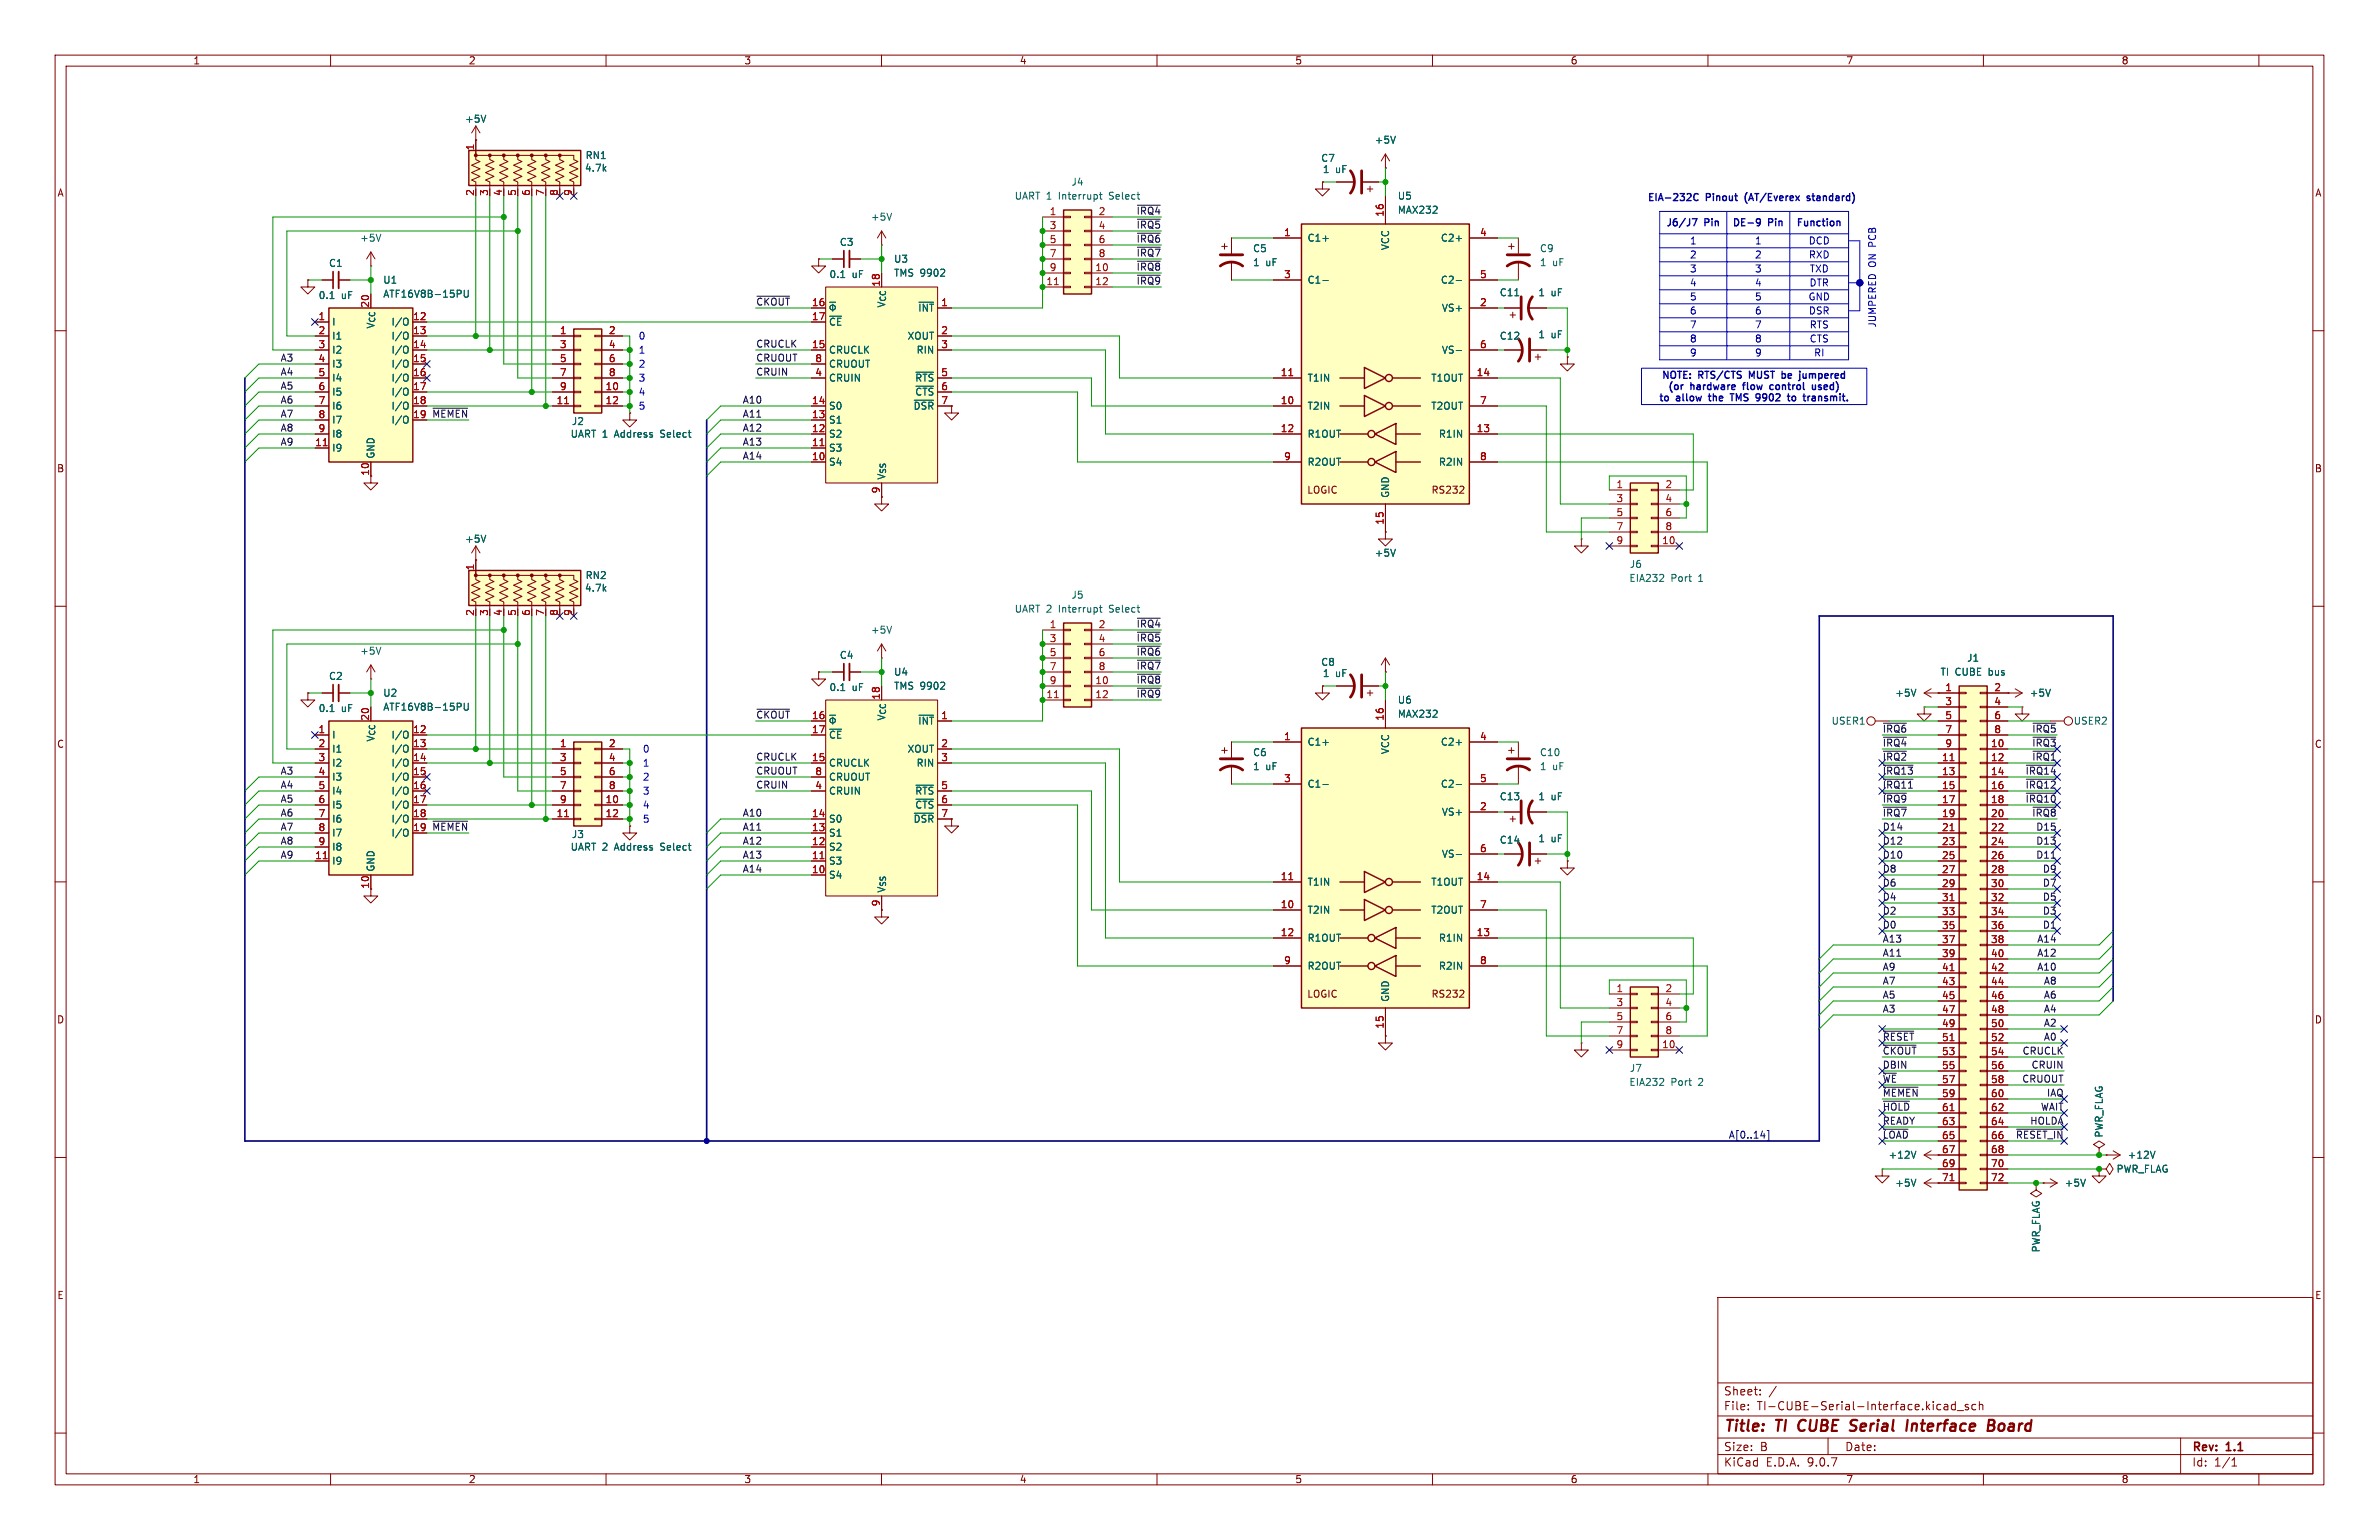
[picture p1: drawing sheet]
<svg xmlns="http://www.w3.org/2000/svg" width="432mm" height="279mm" viewBox="0 0 432 279" stroke-linecap="round" stroke-linejoin="round" font-family="sans-serif">
<defs><g id="words">
<g font-size="2.8" fill="#840000">
<text x="312.8" y="260.3">Title:</text>
<text x="322.5" y="260.3">TI</text>
<text x="327.3" y="260.3">CUBE</text>
<text x="337.5" y="260.3">Serial</text>
<text x="348.5" y="260.3">Interface</text>
<text x="364" y="260.3">Board</text>
</g>
<g font-size="2.1" fill="#840000">
<text x="312.8" y="256.1">File:</text>
<text x="312.8" y="253.4">Sheet:</text>
<text x="318.9" y="256.1">TI-CUBE-Serial-Interface.kicad_sch</text>
<text x="312.8" y="263.5">Size:</text>
<text x="319.5" y="263.5">B</text>
<text x="334.8" y="263.5">Date:</text>
<text x="397.8" y="263.7">Rev:</text>
<text x="404.2" y="263.7">1.1</text>
<text x="312.8" y="266.3">KiCad</text>
<text x="320.5" y="266.3">E.D.A.</text>
<text x="328.1" y="266.3">9.0.7</text>
<text x="397.8" y="266.3">Id:</text>
<text x="401.9" y="266.3">1/1</text>
</g>
<g font-size="1.8" fill="#840000">
<text x="35" y="11.9">1</text>
<text x="85" y="11.9">2</text>
<text x="135" y="11.9">3</text>
<text x="185" y="11.9">4</text>
<text x="235" y="11.9">5</text>
<text x="285" y="11.9">6</text>
<text x="335" y="11.9">7</text>
<text x="385" y="11.9">8</text>
<text x="10.3" y="35.9">A</text>
<text x="420.1" y="35.9">A</text>
<text x="10.3" y="85.9">B</text>
<text x="67.1" y="86.4" transform="rotate(-90 67.1 86.4)">10</text>
<text x="237.2" y="89.8">LOGIC</text>
<text x="259.7" y="89.8">RS232</text>
<text x="420.1" y="85.9">B</text>
<text x="10.3" y="135.9">C</text>
<text x="420.1" y="135.9">C</text>
<text x="10.3" y="185.9">D</text>
<text x="237.2" y="181.2">LOGIC</text>
<text x="259.7" y="181.2">RS232</text>
<text x="420.1" y="185.9">D</text>
<text x="10.3" y="235.9">E</text>
<text x="420.1" y="235.9">E</text>
<text x="35" y="269.3">1</text>
<text x="85" y="269.3">2</text>
<text x="135" y="269.3">3</text>
<text x="185" y="269.3">4</text>
<text x="235" y="269.3">5</text>
<text x="285" y="269.3">6</text>
<text x="335" y="269.3">7</text>
<text x="385" y="269.3">8</text>
</g>
<g font-size="1.8" fill="#006464">
<text x="84.3" y="22.5">+5V</text>
<text x="106.2" y="29.1">RN1</text>
<text x="239.7" y="29.6">C7</text>
<text x="249.4" y="26.3">+5V</text>
<text x="106.1" y="31.3">4.7k</text>
<text x="194.4" y="33.9">J4</text>
<text x="240" y="31.6">1</text>
<text x="242.4" y="31.6">uF</text>
<text x="158" y="40.2">+5V</text>
<text x="184.1" y="36.4">UART 1</text>
<text x="192.3" y="36.4">Interrupt</text>
<text x="201.6" y="36.4">Select</text>
<text x="253.6" y="36.4">U5</text>
<text x="253.6" y="39">MAX232</text>
<text x="65.3" y="44">+5V</text>
<text x="152.3" y="44.8">C3</text>
<text x="162.2" y="47.9">U3</text>
<text x="227.3" y="45.9">C5</text>
<text x="237.2" y="44">C1+</text>
<text x="252.3" y="45.5" transform="rotate(-90 252.3 45.5)">VCC</text>
<text x="261.4" y="44">C2+</text>
<text x="279.4" y="45.9">C9</text>
<text x="59.6" y="48.6">C1</text>
<text x="69.5" y="51.7">U1</text>
<text x="150.5" y="50.6">0.1</text>
<text x="154.6" y="50.6">uF</text>
<text x="162.2" y="50.4">TMS 9902</text>
<text x="227.3" y="48.5">1</text>
<text x="229.7" y="48.5">uF</text>
<text x="237.2" y="51.7">C1-</text>
<text x="261.4" y="51.7">C2-</text>
<text x="272.1" y="53.9">C11</text>
<text x="279.1" y="53.9">1</text>
<text x="279.4" y="48.5">1</text>
<text x="281.5" y="53.9">uF</text>
<text x="281.8" y="48.5">uF</text>
<text x="57.7" y="54.5">0.1</text>
<text x="60.2" y="59.3">I</text>
<text x="61.9" y="54.5">uF</text>
<text x="68.2" y="59.8" transform="rotate(-90 68.2 59.8)">V_{CC}</text>
<text x="69.5" y="54.2">ATF16V8B-15PU</text>
<text x="71" y="59.3">I/O</text>
<text x="150.4" y="59.3">~{CE}</text>
<text x="160.9" y="56" transform="rotate(-90 160.9 56)">V_{CC}</text>
<text x="166.6" y="56.7">~{INT}</text>
<text x="261.6" y="56.7">VS+</text>
<text x="60.2" y="61.8">I1</text>
<text x="60.2" y="64.4">I2</text>
<text x="71" y="61.8">I/O</text>
<text x="71" y="64.4">I/O</text>
<text x="150.4" y="64.4">CRUCLK</text>
<text x="164.6" y="61.8">XOUT</text>
<text x="166.3" y="64.4">RIN</text>
<text x="261.6" y="64.4">VS-</text>
<text x="272.1" y="61.8">C12</text>
<text x="279.1" y="61.6">1</text>
<text x="281.5" y="61.6">uF</text>
<text x="60.2" y="66.9">I3</text>
<text x="60.2" y="69.4">I4</text>
<text x="60.2" y="72">I5</text>
<text x="71" y="66.9">I/O</text>
<text x="71" y="69.4">I/O</text>
<text x="71" y="72">I/O</text>
<text x="150.4" y="66.9">CRUOUT</text>
<text x="150.4" y="69.4">CRUIN</text>
<text x="166" y="69.4">~{RTS}</text>
<text x="166" y="72">~{CTS}</text>
<text x="237.2" y="69.4">T1IN</text>
<text x="259.7" y="69.4">T1OUT</text>
<text x="60.2" y="74.5">I6</text>
<text x="60.2" y="77.1">I7</text>
<text x="71" y="74.5">I/O</text>
<text x="71" y="77.1">I/O</text>
<text x="103.7" y="77.3">J2</text>
<text x="150.4" y="74.5">S0</text>
<text x="150.4" y="77.1">S1</text>
<text x="165.7" y="74.5">~{DSR}</text>
<text x="237.2" y="74.5">T2IN</text>
<text x="259.7" y="74.5">T2OUT</text>
<text x="60.2" y="79.6">I8</text>
<text x="60.2" y="82.1">I9</text>
<text x="68.2" y="83.3" transform="rotate(-90 68.2 83.3)">GND</text>
<text x="103.5" y="79.6">UART 1</text>
<text x="111.7" y="79.6">Address</text>
<text x="120.2" y="79.6">Select</text>
<text x="150.4" y="79.6">S2</text>
<text x="150.4" y="82.1">S3</text>
<text x="237.2" y="79.6">R1OUT</text>
<text x="261.1" y="79.6">R1IN</text>
<text x="150.4" y="84.7">S4</text>
<text x="160.9" y="87.1" transform="rotate(-90 160.9 87.1)">V_{SS}</text>
<text x="237.2" y="84.7">R2OUT</text>
<text x="261.1" y="84.7">R2IN</text>
<text x="252.3" y="90.4" transform="rotate(-90 252.3 90.4)">GND</text>
<text x="84.3" y="98.7">+5V</text>
<text x="249.4" y="101.2">+5V</text>
<text x="106.1" y="107.5">4.7k</text>
<text x="106.2" y="105.3">RN2</text>
<text x="295.6" y="105.8">EIA232</text>
<text x="295.7" y="103.2">J6</text>
<text x="303.3" y="105.8">Port</text>
<text x="308.4" y="105.8">1</text>
<text x="184.1" y="111.4">UART 2</text>
<text x="192.3" y="111.4">Interrupt</text>
<text x="194.4" y="108.8">J5</text>
<text x="201.6" y="111.4">Select</text>
<text x="65.3" y="119">+5V</text>
<text x="152.3" y="119.7">C4</text>
<text x="158" y="115.2">+5V</text>
<text x="59.6" y="123.5">C2</text>
<text x="150.5" y="125.6">0.1</text>
<text x="154.6" y="125.6">uF</text>
<text x="162.2" y="125.3">TMS 9902</text>
<text x="162.2" y="122.8">U4</text>
<text x="239.7" y="121">C8</text>
<text x="240" y="123">1</text>
<text x="242.4" y="123">uF</text>
<text x="352.1" y="122.8">TI CUBE</text>
<text x="356.9" y="120.2">J1</text>
<text x="361" y="122.8">bus</text>
<text x="57.7" y="129.4">0.1</text>
<text x="61.9" y="129.4">uF</text>
<text x="69.5" y="126.6">U2</text>
<text x="69.5" y="129.1">ATF16V8B-15PU</text>
<text x="160.9" y="130.9" transform="rotate(-90 160.9 130.9)">V_{CC}</text>
<text x="166.6" y="131.7">~{INT}</text>
<text x="253.6" y="127.9">U6</text>
<text x="253.6" y="130.4">MAX232</text>
<text x="332.3" y="131.7">USER1</text>
<text x="343.9" y="126.6">+5V</text>
<text x="368.3" y="126.6">+5V</text>
<text x="376.3" y="131.7">USER2</text>
<text x="60.2" y="134.2">I</text>
<text x="60.2" y="136.8">I1</text>
<text x="68.2" y="134.7" transform="rotate(-90 68.2 134.7)">V_{CC}</text>
<text x="71" y="134.2">I/O</text>
<text x="71" y="136.8">I/O</text>
<text x="150.4" y="134.2">~{CE}</text>
<text x="164.6" y="136.8">XOUT</text>
<text x="227.3" y="137.4">C6</text>
<text x="237.2" y="135.5">C1+</text>
<text x="252.3" y="136.9" transform="rotate(-90 252.3 136.9)">VCC</text>
<text x="261.4" y="135.5">C2+</text>
<text x="279.4" y="137.4">C10</text>
<text x="60.2" y="139.3">I2</text>
<text x="60.2" y="141.8">I3</text>
<text x="71" y="139.3">I/O</text>
<text x="71" y="141.8">I/O</text>
<text x="150.4" y="139.3">CRUCLK</text>
<text x="150.4" y="141.8">CRUOUT</text>
<text x="166.3" y="139.3">RIN</text>
<text x="227.3" y="139.9">1</text>
<text x="229.7" y="139.9">uF</text>
<text x="237.2" y="143.1">C1-</text>
<text x="261.4" y="143.1">C2-</text>
<text x="279.4" y="139.9">1</text>
<text x="281.8" y="139.9">uF</text>
<text x="60.2" y="144.4">I4</text>
<text x="60.2" y="146.9">I5</text>
<text x="60.2" y="149.5">I6</text>
<text x="71" y="144.4">I/O</text>
<text x="71" y="146.9">I/O</text>
<text x="71" y="149.5">I/O</text>
<text x="150.4" y="149.5">S0</text>
<text x="150.4" y="144.4">CRUIN</text>
<text x="165.7" y="149.5">~{DSR}</text>
<text x="166" y="144.4">~{RTS}</text>
<text x="166" y="146.9">~{CTS}</text>
<text x="261.6" y="148.2">VS+</text>
<text x="272.1" y="145.4">C13</text>
<text x="279.1" y="145.4">1</text>
<text x="281.5" y="145.4">uF</text>
<text x="60.2" y="152">I7</text>
<text x="60.2" y="154.5">I8</text>
<text x="71" y="152">I/O</text>
<text x="103.5" y="154.5">UART 2</text>
<text x="103.7" y="152.2">J3</text>
<text x="111.7" y="154.5">Address</text>
<text x="120.2" y="154.5">Select</text>
<text x="150.4" y="152">S1</text>
<text x="150.4" y="154.5">S2</text>
<text x="261.6" y="155.8">VS-</text>
<text x="272.1" y="153.3">C14</text>
<text x="279.1" y="153">1</text>
<text x="281.5" y="153">uF</text>
<text x="60.2" y="157.1">I9</text>
<text x="68.2" y="158.2" transform="rotate(-90 68.2 158.2)">GND</text>
<text x="150.4" y="157.1">S3</text>
<text x="150.4" y="159.6">S4</text>
<text x="237.2" y="160.9">T1IN</text>
<text x="259.7" y="160.9">T1OUT</text>
<text x="160.9" y="162.1" transform="rotate(-90 160.9 162.1)">V_{SS}</text>
<text x="237.2" y="166">T2IN</text>
<text x="259.7" y="166">T2OUT</text>
<text x="237.2" y="171">R1OUT</text>
<text x="261.1" y="171">R1IN</text>
<text x="237.2" y="176.1">R2OUT</text>
<text x="261.1" y="176.1">R2IN</text>
<text x="252.3" y="181.9" transform="rotate(-90 252.3 181.9)">GND</text>
<text x="295.6" y="197.2">EIA232</text>
<text x="295.7" y="194.7">J7</text>
<text x="303.3" y="197.2">Port</text>
<text x="308.4" y="197.2">2</text>
<text x="381.9" y="206.5" transform="rotate(-90 381.9 206.5)">PWR_FLAG</text>
<text x="342.7" y="210.4">+12V</text>
<text x="343.9" y="215.5">+5V</text>
<text x="374.7" y="215.5">+5V</text>
<text x="384.1" y="213">PWR_FLAG</text>
<text x="386.1" y="210.4">+12V</text>
<text x="370.4" y="227.3" transform="rotate(-90 370.4 227.3)">PWR_FLAG</text>
</g>
<g font-size="1.8" fill="#a90000">
<text x="86.1" y="27.4" transform="rotate(-90 86.1 27.4)">1</text>
<text x="86.1" y="35.6" transform="rotate(-90 86.1 35.6)">2</text>
<text x="88.6" y="35.6" transform="rotate(-90 88.6 35.6)">3</text>
<text x="91.2" y="35.6" transform="rotate(-90 91.2 35.6)">4</text>
<text x="93.7" y="35.6" transform="rotate(-90 93.7 35.6)">5</text>
<text x="96.3" y="35.6" transform="rotate(-90 96.3 35.6)">6</text>
<text x="98.8" y="35.6" transform="rotate(-90 98.8 35.6)">7</text>
<text x="101.3" y="35.6" transform="rotate(-90 101.3 35.6)">8</text>
<text x="103.9" y="35.6" transform="rotate(-90 103.9 35.6)">9</text>
<text x="190.4" y="39.1">1</text>
<text x="190.4" y="41.7">3</text>
<text x="199.3" y="39.1">2</text>
<text x="199.3" y="41.7">4</text>
<text x="251.2" y="39.4" transform="rotate(-90 251.2 39.4)">16</text>
<text x="190.4" y="44.2">5</text>
<text x="190.4" y="46.7">7</text>
<text x="199.3" y="44.2">6</text>
<text x="199.3" y="46.7">8</text>
<text x="233" y="42.9">1</text>
<text x="268.5" y="42.9">4</text>
<text x="159.8" y="52.1" transform="rotate(-90 159.8 52.1)">18</text>
<text x="189.8" y="51.8">11</text>
<text x="190.4" y="49.3">9</text>
<text x="198.7" y="49.3">10</text>
<text x="198.7" y="51.8">12</text>
<text x="233" y="50.5">3</text>
<text x="268.5" y="50.5">5</text>
<text x="57.7" y="58.2">1</text>
<text x="67.1" y="55.9" transform="rotate(-90 67.1 55.9)">20</text>
<text x="74.9" y="58.2">12</text>
<text x="147.3" y="55.6">16</text>
<text x="147.3" y="58.2">17</text>
<text x="170.7" y="55.6">1</text>
<text x="268.5" y="55.6">2</text>
<text x="57.7" y="60.7">2</text>
<text x="57.7" y="63.2">3</text>
<text x="57.7" y="65.8">4</text>
<text x="74.9" y="60.7">13</text>
<text x="74.9" y="63.2">14</text>
<text x="74.9" y="65.8">15</text>
<text x="101.5" y="60.7">1</text>
<text x="101.5" y="63.2">3</text>
<text x="101.5" y="65.8">5</text>
<text x="110.4" y="60.7">2</text>
<text x="110.4" y="63.2">4</text>
<text x="110.4" y="65.8">6</text>
<text x="147.3" y="63.2">15</text>
<text x="147.9" y="65.8">8</text>
<text x="170.7" y="60.7">2</text>
<text x="170.7" y="63.2">3</text>
<text x="268.5" y="63.2">6</text>
<text x="57.7" y="68.3">5</text>
<text x="57.7" y="70.9">6</text>
<text x="74.9" y="68.3">16</text>
<text x="74.9" y="70.9">17</text>
<text x="101.5" y="68.3">7</text>
<text x="101.5" y="70.9">9</text>
<text x="109.8" y="70.9">10</text>
<text x="110.4" y="68.3">8</text>
<text x="147.9" y="68.3">4</text>
<text x="170.7" y="68.3">5</text>
<text x="170.7" y="70.9">6</text>
<text x="232.4" y="68.3">11</text>
<text x="267.9" y="68.3">14</text>
<text x="57.7" y="73.4">7</text>
<text x="57.7" y="75.9">8</text>
<text x="74.9" y="73.4">18</text>
<text x="74.9" y="75.9">19</text>
<text x="100.9" y="73.4">11</text>
<text x="109.8" y="73.4">12</text>
<text x="147.3" y="73.4">14</text>
<text x="147.3" y="75.9">13</text>
<text x="170.7" y="73.4">7</text>
<text x="232.4" y="73.4">10</text>
<text x="268.5" y="73.4">7</text>
<text x="57.1" y="81">11</text>
<text x="57.7" y="78.5">9</text>
<text x="147.3" y="78.5">12</text>
<text x="147.3" y="81">11</text>
<text x="147.3" y="83.6">10</text>
<text x="232.4" y="78.5">12</text>
<text x="233" y="83.6">9</text>
<text x="267.9" y="78.5">13</text>
<text x="268.5" y="83.6">8</text>
<text x="159.8" y="89.6" transform="rotate(-90 159.8 89.6)">9</text>
<text x="293.3" y="88.6">1</text>
<text x="302.2" y="88.6">2</text>
<text x="251.2" y="95.3" transform="rotate(-90 251.2 95.3)">15</text>
<text x="293.3" y="91.2">3</text>
<text x="293.3" y="93.7">5</text>
<text x="302.2" y="91.2">4</text>
<text x="302.2" y="93.7">6</text>
<text x="293.3" y="96.3">7</text>
<text x="293.3" y="98.8">9</text>
<text x="301.6" y="98.8">10</text>
<text x="302.2" y="96.3">8</text>
<text x="86.1" y="103.6" transform="rotate(-90 86.1 103.6)">1</text>
<text x="86.1" y="111.8" transform="rotate(-90 86.1 111.8)">2</text>
<text x="88.6" y="111.8" transform="rotate(-90 88.6 111.8)">3</text>
<text x="91.2" y="111.8" transform="rotate(-90 91.2 111.8)">4</text>
<text x="93.7" y="111.8" transform="rotate(-90 93.7 111.8)">5</text>
<text x="96.3" y="111.8" transform="rotate(-90 96.3 111.8)">6</text>
<text x="98.8" y="111.8" transform="rotate(-90 98.8 111.8)">7</text>
<text x="101.3" y="111.8" transform="rotate(-90 101.3 111.8)">8</text>
<text x="103.9" y="111.8" transform="rotate(-90 103.9 111.8)">9</text>
<text x="190.4" y="114">1</text>
<text x="190.4" y="116.6">3</text>
<text x="190.4" y="119.1">5</text>
<text x="199.3" y="114">2</text>
<text x="199.3" y="116.6">4</text>
<text x="199.3" y="119.1">6</text>
<text x="190.4" y="121.7">7</text>
<text x="190.4" y="124.2">9</text>
<text x="198.7" y="124.2">10</text>
<text x="199.3" y="121.7">8</text>
<text x="353" y="125.5">1</text>
<text x="361.9" y="125.5">2</text>
<text x="67.1" y="130.9" transform="rotate(-90 67.1 130.9)">20</text>
<text x="147.3" y="130.6">16</text>
<text x="159.8" y="127" transform="rotate(-90 159.8 127)">18</text>
<text x="170.7" y="130.6">1</text>
<text x="189.8" y="126.7">11</text>
<text x="198.7" y="126.7">12</text>
<text x="251.2" y="130.9" transform="rotate(-90 251.2 130.9)">16</text>
<text x="353" y="128">3</text>
<text x="353" y="130.6">5</text>
<text x="361.9" y="128">4</text>
<text x="361.9" y="130.6">6</text>
<text x="57.7" y="133.1">1</text>
<text x="57.7" y="135.6">2</text>
<text x="74.9" y="133.1">12</text>
<text x="74.9" y="135.6">13</text>
<text x="101.5" y="135.6">1</text>
<text x="110.4" y="135.6">2</text>
<text x="147.3" y="133.1">17</text>
<text x="170.7" y="135.6">2</text>
<text x="233" y="134.4">1</text>
<text x="268.5" y="134.4">4</text>
<text x="353" y="133.1">7</text>
<text x="353" y="135.6">9</text>
<text x="361.3" y="135.6">10</text>
<text x="361.9" y="133.1">8</text>
<text x="57.7" y="138.2">3</text>
<text x="57.7" y="140.7">4</text>
<text x="57.7" y="143.3">5</text>
<text x="74.9" y="138.2">14</text>
<text x="74.9" y="140.7">15</text>
<text x="74.9" y="143.3">16</text>
<text x="101.5" y="138.2">3</text>
<text x="101.5" y="140.7">5</text>
<text x="101.5" y="143.3">7</text>
<text x="110.4" y="138.2">4</text>
<text x="110.4" y="140.7">6</text>
<text x="110.4" y="143.3">8</text>
<text x="147.3" y="138.2">15</text>
<text x="147.9" y="140.7">8</text>
<text x="147.9" y="143.3">4</text>
<text x="170.7" y="143.3">5</text>
<text x="170.7" y="138.2">3</text>
<text x="233" y="142">3</text>
<text x="268.5" y="142">5</text>
<text x="352.4" y="138.2">11</text>
<text x="352.4" y="140.7">13</text>
<text x="352.4" y="143.3">15</text>
<text x="361.3" y="138.2">12</text>
<text x="361.3" y="140.7">14</text>
<text x="361.3" y="143.3">16</text>
<text x="57.7" y="145.8">6</text>
<text x="57.7" y="148.3">7</text>
<text x="74.9" y="145.8">17</text>
<text x="74.9" y="148.3">18</text>
<text x="100.9" y="148.3">11</text>
<text x="101.5" y="145.8">9</text>
<text x="109.8" y="145.8">10</text>
<text x="109.8" y="148.3">12</text>
<text x="147.3" y="148.3">14</text>
<text x="170.7" y="145.8">6</text>
<text x="170.7" y="148.3">7</text>
<text x="268.5" y="147.1">2</text>
<text x="352.4" y="145.8">17</text>
<text x="352.4" y="148.3">19</text>
<text x="361.3" y="145.8">18</text>
<text x="361.3" y="148.3">20</text>
<text x="57.1" y="156">11</text>
<text x="57.7" y="150.9">8</text>
<text x="57.7" y="153.4">9</text>
<text x="74.9" y="150.9">19</text>
<text x="147.3" y="150.9">13</text>
<text x="147.3" y="153.4">12</text>
<text x="147.3" y="156">11</text>
<text x="268.5" y="154.7">6</text>
<text x="352.4" y="150.9">21</text>
<text x="352.4" y="153.4">23</text>
<text x="352.4" y="156">25</text>
<text x="361.3" y="150.9">22</text>
<text x="361.3" y="153.4">24</text>
<text x="361.3" y="156">26</text>
<text x="67.1" y="161.3" transform="rotate(-90 67.1 161.3)">10</text>
<text x="147.3" y="158.5">10</text>
<text x="232.4" y="159.8">11</text>
<text x="267.9" y="159.8">14</text>
<text x="352.4" y="158.5">27</text>
<text x="352.4" y="161">29</text>
<text x="361.3" y="158.5">28</text>
<text x="361.3" y="161">30</text>
<text x="159.8" y="164.5" transform="rotate(-90 159.8 164.5)">9</text>
<text x="232.4" y="164.8">10</text>
<text x="268.5" y="164.8">7</text>
<text x="352.4" y="163.6">31</text>
<text x="352.4" y="166.1">33</text>
<text x="361.3" y="163.6">32</text>
<text x="361.3" y="166.1">34</text>
<text x="232.4" y="169.9">12</text>
<text x="267.9" y="169.9">13</text>
<text x="352.4" y="168.7">35</text>
<text x="352.4" y="171.2">37</text>
<text x="352.4" y="173.7">39</text>
<text x="361.3" y="168.7">36</text>
<text x="361.3" y="171.2">38</text>
<text x="361.3" y="173.7">40</text>
<text x="233" y="175">9</text>
<text x="268.5" y="175">8</text>
<text x="352.4" y="176.3">41</text>
<text x="352.4" y="178.8">43</text>
<text x="361.3" y="176.3">42</text>
<text x="361.3" y="178.8">44</text>
<text x="293.3" y="180.1">1</text>
<text x="293.3" y="182.6">3</text>
<text x="293.3" y="185.2">5</text>
<text x="302.2" y="180.1">2</text>
<text x="302.2" y="182.6">4</text>
<text x="302.2" y="185.2">6</text>
<text x="352.4" y="181.4">45</text>
<text x="352.4" y="183.9">47</text>
<text x="361.3" y="181.4">46</text>
<text x="361.3" y="183.9">48</text>
<text x="251.2" y="186.7" transform="rotate(-90 251.2 186.7)">15</text>
<text x="293.3" y="187.7">7</text>
<text x="293.3" y="190.2">9</text>
<text x="301.6" y="190.2">10</text>
<text x="302.2" y="187.7">8</text>
<text x="352.4" y="186.4">49</text>
<text x="352.4" y="189">51</text>
<text x="352.4" y="191.5">53</text>
<text x="361.3" y="186.4">50</text>
<text x="361.3" y="189">52</text>
<text x="361.3" y="191.5">54</text>
<text x="352.4" y="194.1">55</text>
<text x="352.4" y="196.6">57</text>
<text x="361.3" y="194.1">56</text>
<text x="361.3" y="196.6">58</text>
<text x="352.4" y="199.1">59</text>
<text x="352.4" y="201.7">61</text>
<text x="361.3" y="199.1">60</text>
<text x="361.3" y="201.7">62</text>
<text x="352.4" y="204.2">63</text>
<text x="352.4" y="206.8">65</text>
<text x="352.4" y="209.3">67</text>
<text x="361.3" y="204.2">64</text>
<text x="361.3" y="206.8">66</text>
<text x="361.3" y="209.3">68</text>
<text x="352.4" y="211.8">69</text>
<text x="352.4" y="214.4">71</text>
<text x="361.3" y="211.8">70</text>
<text x="361.3" y="214.4">72</text>
</g>
<g font-size="1.8" fill="#0f0f0f">
<text x="206.2" y="39">~{IRQ4}</text>
<text x="206.2" y="41.6">~{IRQ5}</text>
<text x="206.2" y="44.1">~{IRQ6}</text>
<text x="206.2" y="46.6">~{IRQ7}</text>
<text x="206.2" y="51.7">~{IRQ9}</text>
<text x="206.2" y="49.2">~{IRQ8}</text>
<text x="137.2" y="55.5">~{CKOUT}</text>
<text x="50.8" y="65.7">A3</text>
<text x="137.2" y="63.2">CRUCLK</text>
<text x="137.2" y="65.7">CRUOUT</text>
<text x="50.8" y="68.2">A4</text>
<text x="50.8" y="70.8">A5</text>
<text x="137.2" y="68.2">CRUIN</text>
<text x="50.8" y="73.3">A6</text>
<text x="50.8" y="75.9">A7</text>
<text x="78.4" y="75.9">~{MEMEN}</text>
<text x="134.7" y="73.3">A10</text>
<text x="134.7" y="75.9">A11</text>
<text x="50.8" y="78.4">A8</text>
<text x="50.8" y="80.9">A9</text>
<text x="134.7" y="83.5">A14</text>
<text x="134.7" y="80.9">A13</text>
<text x="134.7" y="78.4">A12</text>
<text x="206.2" y="114">~{IRQ4}</text>
<text x="206.2" y="119">~{IRQ6}</text>
<text x="206.2" y="116.5">~{IRQ5}</text>
<text x="206.2" y="124.1">~{IRQ8}</text>
<text x="206.2" y="121.6">~{IRQ7}</text>
<text x="137.2" y="130.5">~{CKOUT}</text>
<text x="206.2" y="126.7">~{IRQ9}</text>
<text x="341.6" y="135.5">~{IRQ4}</text>
<text x="341.6" y="133">~{IRQ6}</text>
<text x="368.8" y="133">~{IRQ5}</text>
<text x="50.8" y="143.2">A4</text>
<text x="50.8" y="140.6">A3</text>
<text x="137.2" y="143.2">CRUIN</text>
<text x="137.2" y="138.1">CRUCLK</text>
<text x="137.2" y="140.6">CRUOUT</text>
<text x="341.6" y="138.1">~{IRQ2}</text>
<text x="341.6" y="140.6">~{IRQ13}</text>
<text x="341.6" y="143.2">~{IRQ11}</text>
<text x="50.8" y="145.7">A5</text>
<text x="50.8" y="148.2">A6</text>
<text x="134.7" y="148.2">A10</text>
<text x="341.6" y="148.2">~{IRQ7}</text>
<text x="341.6" y="145.7">~{IRQ9}</text>
<text x="368.8" y="148.2">~{IRQ8}</text>
<text x="50.8" y="153.3">A8</text>
<text x="50.8" y="150.8">A7</text>
<text x="50.8" y="155.9">A9</text>
<text x="78.4" y="150.8">~{MEMEN}</text>
<text x="134.7" y="150.8">A11</text>
<text x="134.7" y="155.9">A13</text>
<text x="134.7" y="153.3">A12</text>
<text x="341.6" y="153.3">D12</text>
<text x="341.6" y="150.8">D14</text>
<text x="341.6" y="155.9">D10</text>
<text x="369.5" y="150.8">D15</text>
<text x="369.5" y="153.3">D13</text>
<text x="369.5" y="155.9">D11</text>
<text x="134.7" y="158.4">A14</text>
<text x="341.6" y="160.9">D6</text>
<text x="341.6" y="158.4">D8</text>
<text x="370.7" y="160.9">D7</text>
<text x="370.7" y="158.4">D9</text>
<text x="341.6" y="163.5">D4</text>
<text x="341.6" y="166">D2</text>
<text x="370.7" y="163.5">D5</text>
<text x="370.7" y="166">D3</text>
<text x="341.6" y="171.1">A13</text>
<text x="341.6" y="168.6">D0</text>
<text x="341.6" y="173.6">A11</text>
<text x="369.7" y="173.6">A12</text>
<text x="369.7" y="171.1">A14</text>
<text x="370.7" y="168.6">D1</text>
<text x="341.6" y="178.7">A7</text>
<text x="341.6" y="176.2">A9</text>
<text x="369.7" y="176.2">A10</text>
<text x="370.9" y="178.7">A8</text>
<text x="341.6" y="183.8">A3</text>
<text x="341.6" y="181.3">A5</text>
<text x="370.9" y="183.8">A4</text>
<text x="370.9" y="181.3">A6</text>
<text x="341.6" y="188.9">~{RESET}</text>
<text x="341.6" y="191.4">~{CKOUT}</text>
<text x="367" y="191.4">CRUCLK</text>
<text x="370.9" y="186.3">A2</text>
<text x="370.9" y="188.9">A0</text>
<text x="341.6" y="196.5">~{WE}</text>
<text x="341.6" y="194">DBIN</text>
<text x="366.9" y="196.5">CRUOUT</text>
<text x="368.6" y="194">CRUIN</text>
<text x="341.6" y="199">~{MEMEN}</text>
<text x="341.6" y="201.6">~{HOLD}</text>
<text x="370.3" y="201.6">WAIT</text>
<text x="371.4" y="199">IAQ</text>
<text x="341.6" y="204.1">READY</text>
<text x="341.6" y="206.7">~{LOAD}</text>
<text x="368.4" y="204.1">HOLDA</text>
</g>
<g font-size="1.8" fill="#0000c2">
<text x="298.9" y="36.8">EIA-232C</text>
<text x="302.2" y="41.4">J6/J7</text>
<text x="309.4" y="41.4">Pin</text>
<text x="309.7" y="36.8">Pinout</text>
<text x="314.3" y="41.4">DE-9</text>
<text x="317.2" y="36.8">(AT/Everex</text>
<text x="321" y="41.4">Pin</text>
<text x="325.9" y="41.4">Function</text>
<text x="329" y="36.8">standard)</text>
<text x="306.6" y="44.6">1</text>
<text x="306.6" y="47.1">2</text>
<text x="318.4" y="44.6">1</text>
<text x="318.4" y="47.1">2</text>
<text x="328.2" y="44.6">DCD</text>
<text x="328.2" y="47.1">RXD</text>
<text x="306.6" y="49.6">3</text>
<text x="306.6" y="52.2">4</text>
<text x="318.4" y="49.6">3</text>
<text x="318.4" y="52.2">4</text>
<text x="328.3" y="52.2">DTR</text>
<text x="328.4" y="49.6">TXD</text>
<text x="340.7" y="48.5" transform="rotate(-90 340.7 48.5)">ON PCB</text>
<text x="306.6" y="54.7">5</text>
<text x="306.6" y="57.3">6</text>
<text x="306.6" y="59.8">7</text>
<text x="318.4" y="54.7">5</text>
<text x="318.4" y="57.3">6</text>
<text x="318.4" y="59.8">7</text>
<text x="328.2" y="54.7">GND</text>
<text x="328.2" y="57.3">DSR</text>
<text x="328.4" y="59.8">RTS</text>
<text x="340.7" y="59.5" transform="rotate(-90 340.7 59.5)">JUMPERED</text>
<text x="115.8" y="64.4">1</text>
<text x="115.8" y="61.8">0</text>
<text x="306.6" y="62.3">8</text>
<text x="306.6" y="64.9">9</text>
<text x="318.4" y="62.3">8</text>
<text x="318.4" y="64.9">9</text>
<text x="328.4" y="62.3">CTS</text>
<text x="329.2" y="64.9">RI</text>
<text x="115.8" y="69.4">3</text>
<text x="115.8" y="72">4</text>
<text x="115.8" y="66.9">2</text>
<text x="301.4" y="69.1">NOTE:</text>
<text x="302.6" y="71.1">(or</text>
<text x="306.9" y="71.1">hardware</text>
<text x="308.3" y="69.1">RTS/CTS</text>
<text x="316.9" y="71.1">flow</text>
<text x="318" y="69.1">MUST</text>
<text x="322.3" y="71.1">control</text>
<text x="324.4" y="69.1">be</text>
<text x="328.1" y="69.1">jumpered</text>
<text x="330.4" y="71.1">used)</text>
<text x="115.8" y="74.5">5</text>
<text x="300.9" y="73.2">to</text>
<text x="304.3" y="73.2">allow</text>
<text x="310.7" y="73.2">the</text>
<text x="315.2" y="73.2">TMS</text>
<text x="320.3" y="73.2">9902</text>
<text x="326.6" y="73.2">to</text>
<text x="329.9" y="73.2">transmit.</text>
<text x="116.6" y="136.8">0</text>
<text x="116.6" y="139.3">1</text>
<text x="116.6" y="141.8">2</text>
<text x="116.6" y="146.9">4</text>
<text x="116.6" y="144.4">3</text>
<text x="116.6" y="149.5">5</text>
</g>
<g font-size="1.8" fill="#000084">
<text x="368.8" y="135.5">~{IRQ3}</text>
<text x="367.6" y="143.2">~{IRQ12}</text>
<text x="367.6" y="140.6">~{IRQ14}</text>
<text x="368.8" y="138.1">~{IRQ1}</text>
<text x="367.6" y="145.7">~{IRQ10}</text>
<text x="313.7" y="206.7">A[0..14]</text>
<text x="365.8" y="206.7">~{RESET_IN}</text>
</g>
</g></defs>
<g fill="none" stroke="#840000" stroke-width=".18">
<path d="M10 10h411.8v259.4h-411.8zM12 12h407.8v255.4h-407.8zM60 10v2M110 10v2M160 10v2M210 10v2M260 10v2M310 10v2M360 10v2M410 10v2M148.6 47v1.3h1.3l-1.3 1.2-1.3-1.2h1.3M148.6 47h.1"/>
<path d="M10 60h2M419.8 60h2M160 90.2v1.2h1.3l-1.3 1.3-1.3-1.3h1.3M160 90.2h.1M10 110h2M419.8 110h2M10 160h2M419.8 160h2M10 210h2M419.8 210h2M311.8 235.4h108v32h-108zM10 260h2"/>
<path d="M311.8 256.9h108M311.8 250.9h108M317.3 255.6v.2M317.3 254.9v.1M319.5 252.9v.2M319.5 252.2v.1M322.4 251.5l-1.3 1.9M352.9 254.9h.6v.9M353.5 255.1l-.5 .1a.29 .29 0 0 0-.2 .3 .29 .29 0 0 0 .2 .3l.5-.1M354.9 254.9l-.4-.1-.3 .3v.4l.1 .2h.6M354.9 254.3v1.5M355.3 255.9h1.1"/>
<path d="M357.3 254.9l-.4-.1-.2 .2 .1 .2 .5 .2v.3h-.6M358.6 254.9l-.4-.1-.3 .3v.4l.1 .2h.6M359.3 254.9l.2-.1 .3 .1 .1 .9M359.3 254.3v1.5M419.8 260h2M60 267.4v2M110 267.4v2M160 267.4v2M210 267.4v2M260 267.4v2M310 267.4v2M311.8 263.9h108"/>
<path d="M311.8 260.9h108M331.8 260.9v3M360 267.4v2M395.8 260.9v6.5M405.1 266h.9M405.1 264.9l.4-.4v1.5M410 267.4v2"/>
</g>
<path d="M326.7 257.9a1.27 1.27 0 0 0 0 1.6M336.2 258.6l.6 .1M336.3 257.6h.5M336.8 259.4l-.3 .2h-.5M347.1 258.3l-.1 1.3M347.7 258.3l-.6 .2M360.9 258.6h.7M361 257.6h.7a.49 .49 0 0 1 .3 .5 .49 .49 0 0 1-.4 .5M361.6 258.6l.2 .1a.58 .58 0 0 1-.3 .9h-.7M363.5 258.3a.62 .62 0 0 0-.7 .4v.7l.3 .2h.2" fill="none" stroke="#840000" stroke-width=".4"/>
<circle cx="337.6" cy="51.3" r=".57" fill="#0000c2" stroke="#0000c2" stroke-width=".18"/>
<path d="M85.1 27.3h20.3v6.4h-20.3z" fill="#ffffc2"/>
<path d="M85.1 27.3h20.3v6.4h-20.3z" fill="none" stroke="#840000" stroke-width=".25"/>
<g fill="#840000" stroke="#840000" stroke-width=".18">
<circle cx="86.4" cy="28.2" r=".25"/>
<circle cx="88.9" cy="28.2" r=".25"/>
<circle cx="91.4" cy="28.2" r=".25"/>
<circle cx="94" cy="28.2" r=".25"/>
<circle cx="96.5" cy="28.2" r=".25"/>
<circle cx="99.1" cy="28.2" r=".25"/>
<circle cx="101.6" cy="28.2" r=".25"/>
</g>
<g fill="none" stroke="#840000" stroke-width=".18">
<path d="M86.4 34.3v-1.3l-.8-.3 1.5-.7-1.5-.7 1.5-.7-1.5-.6 1.5-.7-.7-.3v-.8h17.7v.8l.8 .3-1.5 .7 1.5 .6-1.5 .7 1.5 .7-1.5 .7 .7 .3v1.3M86.4 25.4h.1M86.4 22.9v5M86.4 22.9l-.8 1.2M86.4 22.9l.7 1.2M88.9 28.2v.8l.8 .3-1.6 .7 1.6 .6-1.6 .7 1.6 .7-1.6 .7 .8 .3v1.3M91.4 28.2v.8l.8 .3-1.5 .7 1.5 .6-1.5 .7 1.5 .7-1.5 .7 .7 .3v1.3M94 28.2v.8l.7 .3-1.5 .7 1.5 .6-1.5 .7 1.5 .7-1.5 .7 .8 .3v1.3M96.5 28.2v.8l.8 .3-1.5 .7 1.5 .6-1.5 .7 1.5 .7-1.5 .7 .7 .3v1.3M99.1 28.2v.8l.7 .3-1.5 .7 1.5 .6-1.5 .7 1.5 .7-1.5 .7 .8 .3v1.3M101.6 28.2v.8l.8 .3-1.6 .7 1.6 .6-1.6 .7 1.6 .7-1.6 .7 .8 .3v1.3M160 119.4h.1"/>
<path d="M160 116.8l-.7 1.3M160 116.8l.8 1.3M160 116.8v2.6M349.2 125.7l1.3 .8M349.2 125.7h2.6M350.5 125l-1.3 .7M351.8 125.7h.1"/>
</g>
<path d="M88.2 20.9l-.4 1.3M161.8 113.6l-.4 1.3M347.7 125l-.4 1.3" fill="none" stroke="#006464" stroke-width=".18"/>
<path d="M85.1 103.5h20.3v6.4h-20.3z" fill="#ffffc2"/>
<path d="M85.1 103.5h20.3v6.4h-20.3z" fill="none" stroke="#840000" stroke-width=".25"/>
<g fill="#840000" stroke="#840000" stroke-width=".18">
<circle cx="86.4" cy="104.4" r=".25"/>
<circle cx="88.9" cy="104.4" r=".25"/>
<circle cx="91.4" cy="104.4" r=".25"/>
<circle cx="94" cy="104.4" r=".25"/>
<circle cx="96.5" cy="104.4" r=".25"/>
<circle cx="99.1" cy="104.4" r=".25"/>
<circle cx="101.6" cy="104.4" r=".25"/>
</g>
<path d="M86.4 99.1v5M86.4 99.1l-.8 1.2M86.4 99.1l.7 1.2M86.4 110.5v-1.3l-.8-.3 1.5-.7-1.5-.7 1.5-.7-1.5-.6 1.5-.7-.7-.3v-.8h17.7v.8l.8 .3-1.5 .7 1.5 .6-1.5 .7 1.5 .7-1.5 .7 .7 .3v1.3M86.4 101.6h.1M88.9 104.4v.8l.8 .3-1.6 .7 1.6 .6-1.6 .7 1.6 .7-1.6 .7 .8 .3v1.3M91.4 104.4v.8l.8 .3-1.5 .7 1.5 .6-1.5 .7 1.5 .7-1.5 .7 .7 .3v1.3M94 104.4v.8l.7 .3-1.5 .7 1.5 .6-1.5 .7 1.5 .7-1.5 .7 .8 .3v1.3M96.5 104.4v.8l.8 .3-1.5 .7 1.5 .6-1.5 .7 1.5 .7-1.5 .7 .7 .3v1.3M99.1 104.4v.8l.7 .3-1.5 .7 1.5 .6-1.5 .7 1.5 .7-1.5 .7 .8 .3v1.3M101.6 104.4v.8l.8 .3-1.6 .7 1.6 .6-1.6 .7 1.6 .7-1.6 .7 .8 .3v1.3" fill="none" stroke="#840000" stroke-width=".18"/>
<path d="M88.2 97.1l-.4 1.3" fill="none" stroke="#006464" stroke-width=".18"/>
<path d="M59.7 130.8h15.2v28h-15.2z" fill="#ffffc2"/>
<path d="M59.7 130.8h15.2v28h-15.2z" fill="none" stroke="#840000" stroke-width=".25"/>
<g fill="none" stroke="#840000" stroke-width=".18">
<path d="M160 44.5h.1M160 41.9l-.7 1.3M160 41.9l.8 1.3M160 41.9v2.6M57.1 133.4h2.6M57.1 135.9h2.6M57.1 138.4h2.6M74.9 133.4h2.6M74.9 135.9h2.6M74.9 138.4h2.6M57.1 141h2.6M57.1 143.5h2.6"/>
<path d="M57.1 146.1h2.6M57.1 148.6h2.6M57.1 151.1h2.6M57.1 153.7h2.6M57.1 156.2h2.6M67.3 158.8v2.5M74.9 141h2.6M74.9 143.5h2.6M74.9 146.1h2.6M74.9 148.6h2.6M74.9 151.1h2.6M381 212.1h1.3l.6 1 .6-1-.6-1-.6 1"/>
<path d="M381 212.1h.1"/>
</g>
<path d="M58.7 155.8h.7" fill="none" stroke="#a90000" stroke-width=".18"/>
<path d="M161.8 38.7l-.4 1.2M73.8 132.7h.1a.81 .81 0 0 1-.1 1.2M73.8 135.2l.1 .1a.81 .81 0 0 1-.1 1.2M73.8 137.7l.1 .1a.81 .81 0 0 1-.1 1.2M83.6 127.6l.1 .2-.1 .4M84.3 127.6v1l.2 .2h.4l.1-.2v-1M73.8 140.3h.1a.81 .81 0 0 1-.1 1.2M73.8 142.8l.1 .1a.81 .81 0 0 1-.1 1.2M73.8 145.4h.1a.81 .81 0 0 1-.1 1.2M73.8 147.9l.1 .1a.81 .81 0 0 1-.1 1.2M73.8 150.4l.1 .1a.81 .81 0 0 1-.1 1.2" fill="none" stroke="#006464" stroke-width=".18"/>
<path d="M355.6 124.5h5.1v91.4h-5.1z" fill="#ffffc2"/>
<path d="M355.6 124.5h5.1v91.4h-5.1z" fill="none" stroke="#840000" stroke-width=".25"/>
<g fill="none" stroke="#840000" stroke-width=".18">
<path d="M58.4 125.7h2.1M61.5 125.7h2M273.8 136.1h1M274.3 135.6v1.1M275.6 134.6v2.8M275.6 138.9v3.3M351.8 125.7h3.8M351.8 128.3h3.8M351.8 130.8h3.8M351.8 133.4h3.8M351.8 135.9h3.8M351.8 138.4h3.8"/>
<path d="M355.6 125.6h1.3v.3h-1.3zM355.6 128.1h1.3v.3h-1.3zM355.6 130.7h1.3v.2h-1.3zM355.6 133.2h1.3v.3h-1.3zM355.6 135.8h1.3v.2h-1.3zM355.6 138.3h1.3v.3h-1.3zM359.4 125.6h1.3v.3h-1.3zM359.4 128.1h1.3v.3h-1.3zM359.4 130.7h1.3v.2h-1.3zM359.4 133.2h1.3v.3h-1.3zM359.4 135.8h1.3v.2h-1.3zM359.4 138.3h1.3v.3h-1.3z"/>
<path d="M360.7 125.7h3.8M360.7 128.3h3.8M360.7 130.8h3.8M360.7 133.4h3.8M360.7 135.9h3.8M360.7 138.4h3.8M114.3 149.9v1.2h1.3l-1.3 1.3-1.3-1.3h1.3M114.3 149.9h.1M351.8 141h3.8M351.8 143.5h3.8M351.8 146.1h3.8M351.8 148.6h3.8"/>
<path d="M351.8 151.1h3.8M351.8 153.7h3.8M351.8 156.2h3.8M351.8 158.8h3.8M355.6 140.8h1.3v.3h-1.3zM355.6 143.4h1.3v.2h-1.3zM355.6 145.9h1.3v.3h-1.3zM355.6 148.5h1.3v.2h-1.3zM355.6 151h1.3v.3h-1.3zM355.6 153.5h1.3v.3h-1.3zM355.6 156.1h1.3v.2h-1.3zM355.6 158.6h1.3v.3h-1.3z"/>
<path d="M359.4 140.8h1.3v.3h-1.3zM359.4 143.4h1.3v.2h-1.3zM359.4 145.9h1.3v.3h-1.3zM359.4 148.5h1.3v.2h-1.3zM359.4 151h1.3v.3h-1.3zM359.4 153.5h1.3v.3h-1.3zM359.4 156.1h1.3v.2h-1.3zM359.4 158.6h1.3v.3h-1.3zM360.7 141h3.8M360.7 143.5h3.8M360.7 146.1h3.8M360.7 148.6h3.8"/>
<path d="M360.7 151.1h3.8M360.7 153.7h3.8M360.7 156.2h3.8M360.7 158.8h3.8M351.8 161.3h3.8M351.8 163.8h3.8M351.8 166.4h3.8M351.8 168.9h3.8M351.8 171.5h3.8M351.8 174h3.8M351.8 176.5h3.8M351.8 179.1h3.8"/>
<path d="M355.6 161.2h1.3v.2h-1.3zM355.6 163.7h1.3v.3h-1.3zM355.6 166.2h1.3v.3h-1.3zM355.6 168.8h1.3v.2h-1.3zM355.6 171.3h1.3v.3h-1.3zM355.6 173.9h1.3v.2h-1.3zM355.6 176.4h1.3v.3h-1.3zM355.6 178.9h1.3v.3h-1.3zM359.4 161.2h1.3v.2h-1.3zM359.4 163.7h1.3v.3h-1.3zM359.4 166.2h1.3v.3h-1.3zM359.4 168.8h1.3v.2h-1.3z"/>
<path d="M359.4 171.3h1.3v.3h-1.3zM359.4 173.9h1.3v.2h-1.3zM359.4 176.4h1.3v.3h-1.3zM359.4 178.9h1.3v.3h-1.3zM360.7 161.3h3.8M360.7 163.8h3.8M360.7 166.4h3.8M360.7 168.9h3.8M360.7 171.5h3.8M360.7 174h3.8M360.7 176.5h3.8M360.7 179.1h3.8"/>
<path d="M351.8 181.6h3.8M351.8 184.2h3.8M351.8 186.7h3.8M351.8 189.2h3.8M351.8 191.8h3.8M351.8 194.3h3.8M351.8 196.9h3.8M351.8 199.4h3.8M355.6 181.5h1.3v.2h-1.3zM355.6 184h1.3v.3h-1.3zM355.6 186.6h1.3v.2h-1.3zM355.6 189.1h1.3v.3h-1.3z"/>
<path d="M355.6 191.6h1.3v.3h-1.3zM355.6 194.2h1.3v.2h-1.3zM355.6 196.7h1.3v.3h-1.3zM355.6 199.3h1.3v.2h-1.3zM359.4 181.5h1.3v.2h-1.3zM359.4 184h1.3v.3h-1.3zM359.4 186.6h1.3v.2h-1.3zM359.4 189.1h1.3v.3h-1.3zM359.4 191.6h1.3v.3h-1.3zM359.4 194.2h1.3v.2h-1.3zM359.4 196.7h1.3v.3h-1.3zM359.4 199.3h1.3v.2h-1.3z"/>
<path d="M360.7 181.6h3.8M360.7 184.2h3.8M360.7 186.7h3.8M360.7 189.2h3.8M360.7 191.8h3.8M360.7 194.3h3.8M360.7 196.9h3.8M360.7 199.4h3.8M351.8 201.9h3.8M351.8 204.5h3.8M351.8 207h3.8M351.8 209.6h3.8"/>
<path d="M351.8 212.1h3.8M351.8 214.6h3.8M355.6 201.8h1.3v.3h-1.3zM355.6 204.3h1.3v.3h-1.3zM355.6 206.9h1.3v.2h-1.3zM355.6 209.4h1.3v.3h-1.3zM355.6 212h1.3v.2h-1.3zM355.6 214.5h1.3v.3h-1.3zM359.4 201.8h1.3v.3h-1.3zM359.4 204.3h1.3v.3h-1.3zM359.4 206.9h1.3v.2h-1.3zM359.4 209.4h1.3v.3h-1.3z"/>
<path d="M359.4 212h1.3v.2h-1.3zM359.4 214.5h1.3v.3h-1.3zM360.7 201.9h3.8M360.7 204.5h3.8M360.7 207h3.8M360.7 209.6h3.8M360.7 212.1h3.8M360.7 214.6h3.8M369.6 214.6v1.3l1 .6-1 .7-1-.7 1-.6M369.6 214.6h.1"/>
</g>
<path d="M353.9 138h.8M353.9 150.7h.8M353.9 163.4h.8M353.9 176.1h.8M353.9 188.8h.8M353.9 201.5h.8M353.9 214.2h.8" fill="none" stroke="#a90000" stroke-width=".18"/>
<path d="M273.6 139.7a3.3 3.3 0 0 1 4 0M273.6 137.7h4" fill="none" stroke="#840000" stroke-width=".51"/>
<path d="M60.5 124.2v3.1" fill="none" stroke="#840000" stroke-width=".3"/>
<path d="M61.5 124.2v3.1" fill="none" stroke="#840000" stroke-width=".33"/>
<path d="M59.9 129.1h.7" fill="none" stroke="#006464" stroke-width=".18"/>
<path d="M104.1 134.6h5.1v15.3h-5.1z" fill="#ffffc2"/>
<path d="M104.1 134.6h5.1v15.3h-5.1z" fill="none" stroke="#840000" stroke-width=".25"/>
<g fill="none" stroke="#840000" stroke-width=".18">
<path d="M240 33v1.3h1.3l-1.3 1.3-1.2-1.3h1.2M240 33h.1M55.9 50.8v1.3h1.2l-1.2 1.2-1.3-1.2h1.3M55.9 50.8h.1M284.5 64.8v1.2h1.2l-1.2 1.3-1.3-1.3h1.3M284.5 64.8h.1M55.9 125.7v1.3h1.2l-1.2 1.3-1.3-1.3h1.3M55.9 125.7h.1M67.3 123.2h.1M67.3 120.7l-.8 1.2M67.3 120.7l.8 1.2M67.3 120.7v2.5"/>
<path d="M100.3 135.9h3.8M100.3 138.4h3.8M104.1 135.8h1.3v.2h-1.3zM104.1 138.3h1.3v.3h-1.3zM107.9 135.8h1.3v.2h-1.3zM107.9 138.3h1.3v.3h-1.3zM109.2 135.9h3.8M109.2 138.4h3.8M148.6 121.9v1.3h1.3l-1.3 1.3-1.3-1.3h1.3M148.6 121.9h.1M151.1 121.9h2.1M154.2 121.9h2"/>
<path d="M100.3 141h3.8M100.3 143.5h3.8M100.3 146.1h3.8M100.3 148.6h3.8M104.1 140.8h1.3v.3h-1.3zM104.1 143.4h1.3v.2h-1.3zM104.1 145.9h1.3v.3h-1.3zM104.1 148.5h1.3v.2h-1.3zM107.9 140.8h1.3v.3h-1.3zM107.9 143.4h1.3v.2h-1.3zM107.9 145.9h1.3v.3h-1.3zM107.9 148.5h1.3v.2h-1.3z"/>
<path d="M109.2 141h3.8M109.2 143.5h3.8M109.2 146.1h3.8M109.2 148.6h3.8M284.5 156.2v1.3h1.2l-1.2 1.3-1.3-1.3h1.3M284.5 156.2h.1M67.3 161.3v1.3h1.3l-1.3 1.2-1.3-1.2h1.3M160 165.1v1.3h1.3l-1.3 1.2-1.3-1.2h1.3M160 165.1h.1M370.8 214.6h.1M370.8 214.6h2.6M372.1 213.9l1.3 .7"/>
<path d="M373.4 214.6l-1.3 .8"/>
</g>
<path d="M102.5 148.2h.7" fill="none" stroke="#a90000" stroke-width=".18"/>
<path d="M69.1 117.4l-.4 1.3M152.6 125.3h.7M378.5 213.9l-.4 1.3" fill="none" stroke="#006464" stroke-width=".18"/>
<path d="M153.2 120.4v3" fill="none" stroke="#840000" stroke-width=".3"/>
<path d="M154.2 120.4v3" fill="none" stroke="#840000" stroke-width=".33"/>
<path d="M193 113h5.1v15.3h-5.1z" fill="#ffffc2"/>
<path d="M193 113h5.1v15.3h-5.1z" fill="none" stroke="#840000" stroke-width=".25"/>
<g fill="none" stroke="#840000" stroke-width=".18">
<path d="M67.3 86.4v1.2h1.3l-1.3 1.3-1.3-1.3h1.3M189.2 114.3h3.8M189.2 116.8h3.8M189.2 119.4h3.8M193 114.2h1.3v.2h-1.3zM193 116.7h1.3v.3h-1.3zM193 119.3h1.3v.2h-1.3zM196.8 114.2h1.3v.2h-1.3zM196.8 116.7h1.3v.3h-1.3zM196.8 119.3h1.3v.2h-1.3zM198.1 114.3h3.8M198.1 116.8h3.8"/>
<path d="M198.1 119.4h3.8M189.2 121.9h3.8M189.2 124.5h3.8M189.2 127h3.8M193 121.8h1.3v.2h-1.3zM193 124.3h1.3v.3h-1.3zM193 126.9h1.3v.2h-1.3zM196.8 121.8h1.3v.2h-1.3zM196.8 124.3h1.3v.3h-1.3zM196.8 126.9h1.3v.2h-1.3zM198.1 121.9h3.8M198.1 124.5h3.8"/>
<path d="M198.1 127h3.8M341.6 212.1v1.3h-1.2l1.2 1.2 1.3-1.2h-1.3M341.6 212.1h.1"/>
</g>
<path d="M191.4 126.6h.7" fill="none" stroke="#a90000" stroke-width=".18"/>
<path d="M199.5 110.2h.5M199.7 109.8v1.1l.3 .2" fill="none" stroke="#006464" stroke-width=".18"/>
<path d="M295.9 179.1h5.1v12.7h-5.1z" fill="#ffffc2"/>
<path d="M295.9 179.1h5.1v12.7h-5.1z" fill="none" stroke="#840000" stroke-width=".25"/>
<g fill="none" stroke="#840000" stroke-width=".18">
<path d="M292.1 180.3h3.8M292.1 182.9h3.8M292.1 185.4h3.8M292.1 188h3.8M292.1 190.5h3.8M295.9 180.2h1.3v.3h-1.3zM295.9 182.8h1.3v.2h-1.3zM295.9 185.3h1.3v.2h-1.3zM295.9 187.8h1.3v.3h-1.3zM295.9 190.4h1.3v.2h-1.3zM299.7 180.2h1.3v.3h-1.3zM299.7 182.8h1.3v.2h-1.3z"/>
<path d="M299.7 185.3h1.3v.2h-1.3zM299.7 187.8h1.3v.3h-1.3zM299.7 190.4h1.3v.2h-1.3zM301 180.3h3.8M301 182.9h3.8M301 185.4h3.8M301 188h3.8M301 190.5h3.8"/>
</g>
<path d="M149.9 127h20.3v35.6h-20.3z" fill="#ffffc2"/>
<g fill="none" stroke="#840000" stroke-width=".18">
<path d="M147.3 130.8h2.6M147.3 133.4h2.6M147.3 138.4h2.6M149.9 127h20.3v35.6h-20.3zM170.2 130.8h2.5M170.2 138.4h2.5M170.2 135.9h2.5M147.3 141h2.6M147.3 148.6h2.6M147.3 151.1h2.6M147.3 153.7h2.6M147.3 156.2h2.6"/>
<path d="M147.3 158.8h2.6M147.3 143.5h2.6M170.2 148.6h2.5M170.2 143.5h2.5M170.2 146.1h2.5M160 162.6v2.5M349.2 214.6l1.3 .8M349.2 214.6h2.6M349.2 209.6l1.3 .7M349.2 209.6h2.6M350.5 213.9l-1.3 .7M350.5 208.8l-1.3 .8"/>
<path d="M351.8 214.6h.1M351.8 209.6h.1"/>
</g>
<g fill="none" stroke="#006464" stroke-width=".18">
<path d="M150.6 129.8h1.1M151.1 130.1v1.3M166.8 129.8h2.6M170.7 125h.8M171.4 123.9v.4M165.9 147.5h3.5M166.3 142.5h3.1M166.3 145h3.1M347.7 213.9l-.4 1.3M347.7 208.9l-.4 1.2"/>
<circle cx="151.2" cy="130.7" r=".47"/>
</g>
<path d="M148.8 155.8h.8" fill="none" stroke="#a90000" stroke-width=".18"/>
<path d="M104.1 59.7h5.1v15.2h-5.1z" fill="#ffffc2"/>
<path d="M104.1 59.7h5.1v15.2h-5.1z" fill="none" stroke="#840000" stroke-width=".25"/>
<g fill="none" stroke="#840000" stroke-width=".18">
<path d="M251.5 30.5h.1M251.5 27.9l-.8 1.3M251.5 27.9l.7 1.3M251.5 27.9v2.6M58.4 50.8h2.1M61.5 50.8h2M100.3 61h3.8M100.3 63.5h3.8M100.3 66h3.8M100.3 68.6h3.8M100.3 71.1h3.8M100.3 73.7h3.8"/>
<path d="M104.1 60.8h1.3v.3h-1.3zM104.1 63.4h1.3v.2h-1.3zM104.1 65.9h1.3v.3h-1.3zM104.1 68.5h1.3v.2h-1.3zM104.1 71h1.3v.2h-1.3zM104.1 73.5h1.3v.3h-1.3zM107.9 60.8h1.3v.3h-1.3zM107.9 63.4h1.3v.2h-1.3zM107.9 65.9h1.3v.3h-1.3zM107.9 68.5h1.3v.2h-1.3zM107.9 71h1.3v.2h-1.3zM107.9 73.5h1.3v.3h-1.3z"/>
<path d="M109.2 61h3.8M109.2 63.5h3.8M109.2 66h3.8M109.2 68.6h3.8M109.2 71.1h3.8M109.2 73.7h3.8M114.3 74.9v1.3h1.3l-1.3 1.3-1.3-1.3h1.3M114.3 74.9h.1M172.7 73.7v1.2h1.3l-1.3 1.3-1.3-1.3h1.3M172.7 73.7h.1M364.5 125.7h.1M364.5 125.7h2.5"/>
<path d="M365.8 125l1.2 .7M367 128.3v1.2h1.3l-1.3 1.3-1.2-1.3h1.2M367 128.3h.1M367 125.7l-1.2 .8M372.1 130.8h2.5M273 147.3h2.8M273 154.9h3.4M274.1 148.6h1M274.6 148.1v1M277.4 147.3h3.3M277.9 154.9h2.8M278.6 156.2h1.1"/>
<path d="M279.1 155.7v1M287 189.2v1.3h1.3l-1.3 1.3-1.3-1.3h1.3M287 189.2h.1M381 212.1v1.3h1.3l-1.3 1.2-1.3-1.2h1.3M381 212.1h.1M381 208.3l-1-.7 1-.6 1 .6-1 .7v1.3M381 209.6h.1M382.3 209.6h.1M382.3 209.6h2.5M383.5 208.8l1.3 .8M384.8 209.6l-1.3 .7"/>
<circle cx="375.4" cy="130.8" r=".76"/>
</g>
<path d="M102.5 73.2h.7" fill="none" stroke="#a90000" stroke-width=".18"/>
<path d="M253.3 24.7l-.4 1.3M59.9 54.2h.7M372.2 125l-.5 1.3M391.2 208.9l-.5 1.2" fill="none" stroke="#006464" stroke-width=".18"/>
<path d="M60.5 49.3v3" fill="none" stroke="#840000" stroke-width=".3"/>
<path d="M61.5 49.3v3" fill="none" stroke="#840000" stroke-width=".33"/>
<path d="M275.6 152.9a3.3 3.3 0 0 1 0 4.1M276.1 145.3v4.1M277.6 152.9v4.1M278.1 145.3a3.3 3.3 0 0 0 0 4.1" fill="none" stroke="#840000" stroke-width=".51"/>
<path d="M149.9 52.1h20.3v35.5h-20.3z" fill="#ffffc2"/>
<g fill="none" stroke="#840000" stroke-width=".18">
<path d="M147.3 55.9h2.6M147.3 58.4h2.6M149.9 52.1h20.3v35.5h-20.3zM170.2 55.9h2.5M147.3 63.5h2.6M147.3 66h2.6M147.3 73.7h2.6M147.3 76.2h2.6M147.3 78.7h2.6M147.3 68.6h2.6M170.2 63.5h2.5M170.2 73.7h2.5"/>
<path d="M170.2 61h2.5M170.2 68.6h2.5M170.2 71.1h2.5M147.3 81.3h2.6M147.3 83.8h2.6M160 87.6v2.6"/>
</g>
<g fill="none" stroke="#006464" stroke-width=".18">
<path d="M150.6 54.8h1.1M151.1 55.2v1.3M166.8 54.8h2.6M170.7 50.1h.8M171.4 49v.4M165.9 72.6h3.5M166.3 67.5h3.1M166.3 70.1h3.1"/>
<circle cx="151.2" cy="55.8" r=".47"/>
</g>
<path d="M148.8 80.9h.8" fill="none" stroke="#a90000" stroke-width=".18"/>
<path d="M59.7 55.9h15.2v27.9h-15.2z" fill="#ffffc2"/>
<path d="M59.7 55.9h15.2v27.9h-15.2z" fill="none" stroke="#840000" stroke-width=".25"/>
<g fill="none" stroke="#840000" stroke-width=".18">
<path d="M57.1 58.4h2.6M67.3 48.3h.1M67.3 45.7v2.6M67.3 45.7l-.8 1.3M67.3 45.7l.8 1.3M74.9 58.4h2.6M151.1 47h2.1M154.2 47h2M57.1 61h2.6M57.1 63.5h2.6M57.1 66h2.6M57.1 68.6h2.6"/>
<path d="M57.1 71.1h2.6M57.1 73.7h2.6M57.1 76.2h2.6M57.1 78.7h2.6M74.9 61h2.6M74.9 63.5h2.6M74.9 66h2.6M74.9 68.6h2.6M74.9 71.1h2.6M74.9 73.7h2.6M74.9 76.2h2.6M57.1 81.3h2.6"/>
<path d="M67.3 83.8v2.6M340.4 130.8h2.5M349.2 128.3v1.2h1.3l-1.3 1.3-1.2-1.3h1.2M349.2 128.3h.1M172.7 148.6v1.3h1.3l-1.3 1.2-1.3-1.2h1.3M172.7 148.6h.1"/>
<circle cx="339.6" cy="130.8" r=".76"/>
</g>
<path d="M58.7 80.9h.7" fill="none" stroke="#a90000" stroke-width=".18"/>
<path d="M69.1 42.5l-.4 1.3M73.8 57.7l.1 .1a.81 .81 0 0 1-.1 1.2M83.6 52.7l.1 .2-.1 .4M84.3 52.6v1.1l.2 .2h.4l.1-.2v-1.1M152.6 50.4h.7M73.8 60.3h.1a.81 .81 0 0 1-.1 1.2M73.8 62.8l.1 .1a.81 .81 0 0 1-.1 1.2M73.8 65.3l.1 .1a.81 .81 0 0 1-.1 1.2M73.8 67.9l.1 .1a.81 .81 0 0 1-.1 1.2M73.8 70.4l.1 .1a.81 .81 0 0 1-.1 1.2M73.8 73h.1a.81 .81 0 0 1-.1 1.2M73.8 75.5l.1 .1a.81 .81 0 0 1-.1 1.2" fill="none" stroke="#006464" stroke-width=".18"/>
<path d="M153.2 45.5v3" fill="none" stroke="#840000" stroke-width=".3"/>
<path d="M154.2 45.5v3" fill="none" stroke="#840000" stroke-width=".33"/>
<path d="M295.9 87.6h5.1v12.7h-5.1z" fill="#ffffc2"/>
<path d="M295.9 87.6h5.1v12.7h-5.1z" fill="none" stroke="#840000" stroke-width=".25"/>
<g fill="none" stroke="#840000" stroke-width=".18">
<path d="M242.6 33h3.3M247.4 33h2.8M248.2 34.3h1M248.7 33.8v1M273 55.9h2.8M273.8 44.7h1M274.1 57.2h1M274.3 44.2v1M274.6 56.6v1.1M275.6 43.2v2.8M275.6 47.5v3.3M277.4 55.9h3.3"/>
<path d="M273 63.5h3.4M277.9 63.5h2.8M278.6 64.8h1.1M279.1 64.3v1M251.5 96.5v1.3h1.2l-1.2 1.3-1.3-1.3h1.3M251.5 96.5h.1M287 97.8v1.3h1.3l-1.3 1.2-1.3-1.2h1.3M287 97.8h.1M292.1 88.9h3.8M292.1 91.4h3.8M292.1 94h3.8M292.1 96.5h3.8"/>
<path d="M292.1 99.1h3.8M295.9 88.8h1.3v.2h-1.3zM295.9 91.3h1.3v.3h-1.3zM295.9 93.9h1.3v.2h-1.3zM295.9 96.4h1.3v.2h-1.3zM295.9 98.9h1.3v.3h-1.3zM299.7 88.8h1.3v.2h-1.3zM299.7 91.3h1.3v.3h-1.3zM299.7 93.9h1.3v.2h-1.3zM299.7 96.4h1.3v.2h-1.3zM299.7 98.9h1.3v.3h-1.3zM301 88.9h3.8"/>
<path d="M301 91.4h3.8M301 94h3.8M301 96.5h3.8M301 99.1h3.8M251.5 119.4l-.8 1.3M251.5 119.4l.7 1.3M251.5 119.4v2.5M251.5 121.9h.1"/>
</g>
<path d="M274.9 53.7h.8M253.3 99.6l-.4 1.3" fill="none" stroke="#006464" stroke-width=".18"/>
<path d="M245.1 31a3.3 3.3 0 0 1 0 4.1M247.1 31v4.1M273.6 48.3a3.3 3.3 0 0 1 4 0M273.6 46.2h4M276.1 53.8v4.1M278.1 53.8a3.3 3.3 0 0 0 0 4.1M275.6 61.5a3.3 3.3 0 0 1 0 4M277.6 61.5v4" fill="none" stroke="#840000" stroke-width=".51"/>
<path d="M236.2 40.6h30.5v50.8h-30.5z" fill="#ffffc2"/>
<g fill="none" stroke="#840000" stroke-width=".25">
<path d="M236.2 40.6h30.5v50.8h-30.5zM243.2 68.6h4.4M243.2 73.7h4.4M243.2 78.7h5.1M247.6 66.7l3.9 1.9-3.9 1.9zM247.6 71.8l3.9 1.9-3.9 1.9zM249.6 78.7l3.8-1.9v3.8zM252.7 68.6h5.1M252.7 73.7h5.1M253.4 78.7h4.4M243.2 83.8h5.1M249.6 83.8l3.8-1.9v3.8z"/>
<path d="M253.4 83.8h4.4"/>
<circle cx="248.9" cy="78.7" r=".63"/>
<circle cx="252.1" cy="68.6" r=".63"/>
<circle cx="252.1" cy="73.7" r=".63"/>
<circle cx="248.9" cy="83.8" r=".63"/>
</g>
<g fill="none" stroke="#840000" stroke-width=".18">
<path d="M251.5 35.6v5M231.1 43.2h5.1M231.1 50.8h5.1M266.7 43.2h5.1M266.7 50.8h5.1M266.7 55.9h5.1M231.1 68.6h5.1M231.1 73.7h5.1M231.1 78.7h5.1M266.7 68.6h5.1M266.7 73.7h5.1M266.7 78.7h5.1"/>
<path d="M266.7 63.5h5.1M231.1 83.8h5.1M251.5 91.4v5.1M264.9 89.5h.8M265.6 88.3v.5M266.7 83.8h5.1M240 124.5v1.2h1.3l-1.3 1.3-1.2-1.3h1.2M240 124.5h.1M242.6 124.5h3.3M247.4 124.5h2.8M248.2 125.7h1M248.7 125.2v1"/>
<path d="M251.5 188v1.2h1.2l-1.2 1.3-1.3-1.3h1.3M251.5 188h.1"/>
</g>
<path d="M240.1 43.3h1M240.1 50.9h1M264.3 43.3h1M264.3 50.9h1M264.3 63.6h1" fill="none" stroke="#006464" stroke-width=".18"/>
<path d="M233.9 68.2h.7" fill="none" stroke="#a90000" stroke-width=".18"/>
<path d="M245.1 122.4a3.3 3.3 0 0 1 0 4.1M247.1 122.4v4.1" fill="none" stroke="#840000" stroke-width=".51"/>
<path d="M236.2 132.1h30.5v50.8h-30.5z" fill="#ffffc2"/>
<g fill="none" stroke="#840000" stroke-width=".25">
<path d="M236.2 132.1h30.5v50.8h-30.5zM247.6 158.1l3.9 1.9-3.9 1.9zM243.2 160h4.4M243.2 165.1h4.4M243.2 170.2h5.1M243.2 175.3h5.1M247.6 163.2l3.9 1.9-3.9 1.9zM249.6 170.2l3.8-1.9v3.8zM249.6 175.3l3.8-1.9v3.8zM252.7 160h5.1M252.7 165.1h5.1M253.4 170.2h4.4"/>
<path d="M253.4 175.3h4.4"/>
<circle cx="248.9" cy="170.2" r=".63"/>
<circle cx="248.9" cy="175.3" r=".63"/>
<circle cx="252.1" cy="165.1" r=".63"/>
<circle cx="252.1" cy="160" r=".63"/>
</g>
<g fill="none" stroke="#840000" stroke-width=".18">
<path d="M221.7 136.1h1.1M222.2 135.6v1.1M223.5 134.6v2.8M223.5 138.9v3.3M231.1 134.6h5.1M251.5 127v5.1M266.7 134.6h5.1M231.1 142.2h5.1M266.7 142.2h5.1M266.7 147.3h5.1M266.7 154.9h5.1M231.1 160h5.1"/>
<path d="M231.1 165.1h5.1M231.1 170.2h5.1M231.1 175.3h5.1M265.6 179.8v.4M266.7 160h5.1M266.7 165.1h5.1M266.7 170.2h5.1M266.7 175.3h5.1M251.5 182.9v5.1M264.9 180.9h.8"/>
</g>
<path d="M240.1 134.7h1M264.3 134.7h1M240.1 142.3h1M264.3 142.3h1M264.3 155h1" fill="none" stroke="#006464" stroke-width=".18"/>
<path d="M233.9 159.6h.7" fill="none" stroke="#a90000" stroke-width=".18"/>
<path d="M221.5 139.7a3.3 3.3 0 0 1 4.1 0M221.5 137.7h4.1" fill="none" stroke="#840000" stroke-width=".51"/>
<path d="M193 38.1h5.1v15.2h-5.1z" fill="#ffffc2"/>
<path d="M193 38.1h5.1v15.2h-5.1z" fill="none" stroke="#840000" stroke-width=".25"/>
<g fill="none" stroke="#840000" stroke-width=".18">
<path d="M86.4 25.4h.1M86.4 25.4v2.5M189.2 39.4h3.8M193 39.2h1.3v.3h-1.3zM196.8 39.2h1.3v.3h-1.3zM198.1 39.4h3.8M240 33h.1M242.6 33h3.3M247.4 33h2.8M251.5 30.5h.1M251.5 35.6v5M55.9 50.8h.1"/>
<path d="M57.1 58.4h2.6M58.4 50.8h2.1M61.5 50.8h2M74.9 58.4h2.6M147.3 55.9h2.6M147.3 58.4h2.6M148.6 47h.1M151.1 47h2.1M154.2 47h2M170.2 55.9h2.5M189.2 41.9h3.8M189.2 44.5h3.8"/>
<path d="M189.2 47h3.8M189.2 49.5h3.8M189.2 52.1h3.8M193 41.8h1.3v.2h-1.3zM193 44.3h1.3v.3h-1.3zM193 46.9h1.3v.2h-1.3zM193 49.4h1.3v.3h-1.3zM193 51.9h1.3v.3h-1.3zM196.8 41.8h1.3v.2h-1.3zM196.8 44.3h1.3v.3h-1.3zM196.8 46.9h1.3v.2h-1.3zM196.8 49.4h1.3v.3h-1.3z"/>
<path d="M196.8 51.9h1.3v.3h-1.3zM198.1 41.9h3.8M198.1 44.5h3.8M198.1 47h3.8M198.1 49.5h3.8M198.1 52.1h3.8M221.7 44.7h1.1M222.2 44.2v1M223.5 43.2v2.8M223.5 47.5v3.3M231.1 50.8h5.1M231.1 43.2h5.1"/>
<path d="M266.7 55.9h5.1M266.7 50.8h5.1M266.7 43.2h5.1M273 55.9h2.8M277.4 55.9h3.3M57.1 61h2.6M57.1 63.5h2.6M57.1 66h2.6M57.1 68.6h2.6M57.1 71.1h2.6M57.1 73.7h2.6M57.1 76.2h2.6"/>
<path d="M57.1 78.7h2.6M74.9 61h2.6M74.9 63.5h2.6M74.9 66h2.6M74.9 68.6h2.6M74.9 71.1h2.6M74.9 73.7h2.6M74.9 76.2h2.6M100.3 61h3.8M100.3 63.5h3.8M100.3 66h3.8M100.3 68.6h3.8"/>
<path d="M100.3 71.1h3.8M100.3 73.7h3.8M109.2 61h3.8M109.2 63.5h3.8M109.2 66h3.8M109.2 68.6h3.8M109.2 71.1h3.8M109.2 73.7h3.8M114.3 74.9h.1M147.3 63.5h2.6M147.3 66h2.6M147.3 68.6h2.6"/>
<path d="M147.3 73.7h2.6M147.3 76.2h2.6M147.3 78.7h2.6M170.2 61h2.5M170.2 63.5h2.5M170.2 68.6h2.5M170.2 71.1h2.5M170.2 73.7h2.5M172.7 73.7h.1M231.1 68.6h5.1M231.1 73.7h5.1M231.1 78.7h5.1"/>
<path d="M266.7 63.5h5.1M266.7 68.6h5.1M266.7 73.7h5.1M266.7 78.7h5.1M273 63.5h3.4M277.9 63.5h2.8M284.5 64.8h.1M57.1 81.3h2.6M67.3 83.8v2.6M147.3 81.3h2.6M147.3 83.8h2.6M160 90.2h.1"/>
<path d="M160 87.6v2.6M231.1 83.8h5.1M251.5 96.5h.1M251.5 91.4v5.1M266.7 83.8h5.1M86.4 101.6h.1M86.4 101.6v2.5M55.9 125.7h.1M57.1 133.4h2.6M57.1 135.9h2.6M57.1 138.4h2.6M58.4 125.7h2.1"/>
<path d="M61.5 125.7h2M74.9 133.4h2.6M74.9 135.9h2.6M74.9 138.4h2.6M100.3 135.9h3.8M100.3 138.4h3.8M109.2 135.9h3.8M109.2 138.4h3.8M147.3 133.4h2.6M147.3 138.4h2.6M147.3 130.8h2.6M148.6 121.9h.1"/>
<path d="M151.1 121.9h2.1M154.2 121.9h2M170.2 135.9h2.5M170.2 138.4h2.5M170.2 130.8h2.5M223.5 134.6v2.8M223.5 138.9v3.3M231.1 134.6h5.1M240 124.5h.1M242.6 124.5h3.3M247.4 124.5h2.8M251.5 121.9h.1"/>
<path d="M251.5 127v5.1M266.7 134.6h5.1M351.8 125.7h.1M351.8 125.7h3.8M351.8 133.4h3.8M351.8 135.9h3.8M351.8 138.4h3.8M351.8 130.8h3.8M351.8 128.3h3.8M360.7 125.7h3.8M360.7 133.4h3.8M360.7 135.9h3.8"/>
<path d="M360.7 138.4h3.8M360.7 130.8h3.8M360.7 128.3h3.8M364.5 125.7h.1M57.1 141h2.6M57.1 143.5h2.6M57.1 146.1h2.6M57.1 148.6h2.6M57.1 151.1h2.6M57.1 153.7h2.6M57.1 156.2h2.6M67.3 158.8v2.5"/>
<path d="M74.9 141h2.6M74.9 143.5h2.6M74.9 146.1h2.6M74.9 148.6h2.6M74.9 151.1h2.6M100.3 141h3.8M100.3 143.5h3.8M100.3 146.1h3.8M100.3 148.6h3.8M109.2 141h3.8M109.2 143.5h3.8M109.2 146.1h3.8"/>
<path d="M109.2 148.6h3.8M114.3 149.9h.1M147.3 141h2.6M147.3 143.5h2.6M147.3 148.6h2.6M147.3 151.1h2.6M147.3 153.7h2.6M147.3 156.2h2.6M147.3 158.8h2.6M170.2 143.5h2.5M170.2 146.1h2.5M170.2 148.6h2.5"/>
<path d="M172.7 148.6h.1M231.1 142.2h5.1M266.7 147.3h5.1M266.7 154.9h5.1M266.7 142.2h5.1M273 147.3h2.8M273 154.9h3.4M277.4 147.3h3.3M277.9 154.9h2.8M284.5 156.2h.1M351.8 141h3.8M351.8 143.5h3.8"/>
<path d="M351.8 146.1h3.8M351.8 148.6h3.8M351.8 151.1h3.8M351.8 153.7h3.8M351.8 156.2h3.8M351.8 158.8h3.8M360.7 141h3.8M360.7 143.5h3.8M360.7 146.1h3.8M360.7 148.6h3.8M360.7 151.1h3.8M360.7 153.7h3.8"/>
<path d="M360.7 156.2h3.8M360.7 158.8h3.8M160 165.1h.1M160 162.6v2.5M231.1 160h5.1M231.1 165.1h5.1M231.1 170.2h5.1M231.1 175.3h5.1M266.7 160h5.1M266.7 165.1h5.1M266.7 170.2h5.1M266.7 175.3h5.1"/>
<path d="M351.8 161.3h3.8M351.8 163.8h3.8M351.8 166.4h3.8M351.8 168.9h3.8M351.8 171.5h3.8M351.8 174h3.8M351.8 176.5h3.8M351.8 179.1h3.8M360.7 161.3h3.8M360.7 163.8h3.8M360.7 166.4h3.8M360.7 168.9h3.8"/>
<path d="M360.7 171.5h3.8M360.7 174h3.8M360.7 176.5h3.8M360.7 179.1h3.8M251.5 188h.1M251.5 182.9v5.1M351.8 181.6h3.8M351.8 184.2h3.8M351.8 186.7h3.8M351.8 189.2h3.8M351.8 191.8h3.8M351.8 194.3h3.8"/>
<path d="M351.8 196.9h3.8M351.8 199.4h3.8M360.7 181.6h3.8M360.7 184.2h3.8M360.7 186.7h3.8M360.7 189.2h3.8M360.7 191.8h3.8M360.7 194.3h3.8M360.7 196.9h3.8M360.7 199.4h3.8M351.8 209.6h.1M351.8 214.6h.1"/>
<path d="M351.8 201.9h3.8M351.8 204.5h3.8M351.8 207h3.8M351.8 209.6h3.8M351.8 212.1h3.8M351.8 214.6h3.8M360.7 201.9h3.8M360.7 204.5h3.8M360.7 207h3.8M360.7 209.6h3.8M360.7 212.1h3.8M360.7 214.6h3.8"/>
<path d="M369.6 214.6h.1M370.8 214.6h.1M381 212.1h.1M381 209.6h.1M382.3 209.6h.1"/>
</g>
<g fill="none" stroke="#a90000" stroke-width=".18">
<path d="M191.4 51.7h.7M102.5 73.2h.7M233.9 68.2h.7M58.7 80.9h.7M148.8 80.9h.8M353.9 138h.8M58.7 155.8h.7M102.5 148.2h.7M148.8 155.8h.8M233.9 159.6h.7M353.9 150.7h.8M353.9 163.4h.8"/>
<path d="M353.9 176.1h.8M353.9 188.8h.8M353.9 201.5h.8M353.9 214.2h.8"/>
</g>
<g fill="none" stroke="#006464" stroke-width=".18">
<path d="M88.2 20.9l-.4 1.3M199.5 35.3h.5M199.7 34.9v1.1l.3 .1M253.3 24.7l-.4 1.3M59.9 54.2h.7M73.8 57.7l.1 .1a.81 .81 0 0 1-.1 1.2M83.6 52.7l.1 .2-.1 .4M84.3 52.6v1.1l.2 .2h.4l.1-.2v-1.1M150.6 54.8h1.1M151.1 55.2v1.3M152.6 50.4h.7M166.8 54.8h2.6"/>
<path d="M170.7 50.1h.8M171.4 49v.4M240.1 43.3h1M240.1 50.9h1M264.3 43.3h1M264.3 50.9h1M274.9 53.7h.8M73.8 60.3h.1a.81 .81 0 0 1-.1 1.2M73.8 62.8l.1 .1a.81 .81 0 0 1-.1 1.2M73.8 65.3l.1 .1a.81 .81 0 0 1-.1 1.2M73.8 67.9l.1 .1a.81 .81 0 0 1-.1 1.2M73.8 70.4l.1 .1a.81 .81 0 0 1-.1 1.2"/>
<path d="M73.8 73h.1a.81 .81 0 0 1-.1 1.2M73.8 75.5l.1 .1a.81 .81 0 0 1-.1 1.2M165.9 72.6h3.5M166.3 67.5h3.1M166.3 70.1h3.1M264.3 63.6h1M88.2 97.1l-.4 1.3M253.3 99.6l-.4 1.3M59.9 129.1h.7M73.8 132.7h.1a.81 .81 0 0 1-.1 1.2M73.8 135.2l.1 .1a.81 .81 0 0 1-.1 1.2M73.8 137.7l.1 .1a.81 .81 0 0 1-.1 1.2"/>
<path d="M83.6 127.6l.1 .2-.1 .4M84.3 127.6v1l.2 .2h.4l.1-.2v-1M150.6 129.8h1.1M151.1 130.1v1.3M152.6 125.3h.7M166.8 129.8h2.6M170.7 125h.8M171.4 123.9v.4M240.1 134.7h1M264.3 134.7h1M347.7 125l-.4 1.3M372.2 125l-.5 1.3"/>
<path d="M73.8 140.3h.1a.81 .81 0 0 1-.1 1.2M73.8 142.8l.1 .1a.81 .81 0 0 1-.1 1.2M73.8 145.4h.1a.81 .81 0 0 1-.1 1.2M73.8 147.9l.1 .1a.81 .81 0 0 1-.1 1.2M73.8 150.4l.1 .1a.81 .81 0 0 1-.1 1.2M165.9 147.5h3.5M166.3 142.5h3.1M166.3 145h3.1M240.1 142.3h1M264.3 142.3h1M264.3 155h1M347.7 208.9l-.4 1.2"/>
<path d="M347.7 213.9l-.4 1.3M378.5 213.9l-.4 1.3M391.2 208.9l-.5 1.2"/>
<circle cx="151.2" cy="55.8" r=".47"/>
<circle cx="151.1" cy="130.7" r=".48"/>
</g>
<path d="M221.5 48.3a3.3 3.3 0 0 1 4.1 0M221.5 46.2h4.1" fill="none" stroke="#840000" stroke-width=".51"/>
<g fill="none" stroke="#0f0f0f" stroke-width=".18">
<path d="M206.4 37.2h4.2M206.4 39.8h4.2M137.4 53.7h5.9M206.4 42.3h4.2M206.4 44.9h4.2M206.4 49.9h4.2M206.4 47.4h4.2M78.6 74.1h6.3M206.4 117.2h4.2M206.4 119.8h4.2M206.4 112.2h4.2M206.4 114.7h4.2"/>
<path d="M137.4 128.7h5.9M206.4 122.3h4.2M206.4 124.9h4.2M341.9 133.8h4.1M341.9 136.3h4.1M341.9 138.8h5.3M341.9 131.2h4.1M367.8 138.8h5.4M369 133.8h4.2M369 136.3h4.2M369 131.2h4.2M78.6 149h6.3"/>
<path d="M341.9 141.4h5.3M341.9 146.5h4.1M341.9 143.9h4.1M367.8 141.4h5.4M367.8 143.9h5.4M369 146.5h4.2M372.3 155.7h.7M341.9 187.1h5.4M341.9 189.6h5.9M341.9 197.3h6.2M341.9 199.8h4.7M341.9 204.9h4.4"/>
<path d="M366 204.9h8.4"/>
</g>
<g fill="none" stroke="#000084" stroke-width=".18">
<path d="M101 35l1.2 1.2M102.2 35l-1.2 1.2M103.5 35l1.2 1.2M104.7 35l-1.2 1.2M56.5 57.8l1.3 1.2M57.8 57.8l-1.3 1.2M76.9 68l1.2 1.2M76.9 65.4l1.2 1.2M78.1 68l-1.2 1.2M78.1 65.4l-1.2 1.2M291.5 98.5l1.2 1.2M292.7 98.5l-1.2 1.2"/>
<path d="M304.2 98.5l1.2 1.2M305.4 98.5l-1.2 1.2M101 111.2l1.2 1.2M102.2 111.2l-1.2 1.2M103.5 111.2l1.2 1.2M104.7 111.2l-1.2 1.2M56.5 132.7l1.3 1.3M57.8 132.7l-1.3 1.3M341 137.8l1.2 1.2M342.2 137.8l-1.2 1.2M76.9 142.9l1.2 1.2M76.9 140.4l1.2 1.2"/>
<path d="M78.1 142.9l-1.2 1.2M78.1 140.4l-1.2 1.2M341 142.9l1.2 1.2M341 150.5l1.2 1.2M341 153.1l1.2 1.2M341 158.1l1.2 1.3M341 155.6l1.2 1.2M341 140.4l1.2 1.2M342.2 142.9l-1.2 1.2M342.2 150.5l-1.2 1.2M342.2 153.1l-1.2 1.2M342.2 158.1l-1.2 1.3"/>
<path d="M342.2 155.6l-1.2 1.2M342.2 140.4l-1.2 1.2M372.8 153.1l1.2 1.2M372.8 150.5l1.2 1.2M372.8 155.6l1.2 1.2M372.8 158.1l1.2 1.3M374 153.1l-1.2 1.2M374 150.5l-1.2 1.2M374 155.6l-1.2 1.2M374 158.1l-1.2 1.3M341 163.2l1.2 1.2M341 168.3l1.2 1.2"/>
<path d="M341 165.8l1.2 1.2M341 160.7l1.2 1.2M342.2 163.2l-1.2 1.2M342.2 168.3l-1.2 1.2M342.2 165.8l-1.2 1.2M342.2 160.7l-1.2 1.2M372.8 160.7l1.2 1.2M372.8 163.2l1.2 1.2M372.8 165.8l1.2 1.2M372.8 168.3l1.2 1.2M374 160.7l-1.2 1.2M374 163.2l-1.2 1.2"/>
<path d="M374 165.8l-1.2 1.2M374 168.3l-1.2 1.2M291.5 189.9l1.2 1.2M292.7 189.9l-1.2 1.2M304.2 189.9l1.2 1.2M305.4 189.9l-1.2 1.2M341 193.7l1.2 1.2M341 196.2l1.2 1.3M341 186.1l1.2 1.2M341 188.6l1.2 1.2M342.2 193.7l-1.2 1.2M342.2 196.2l-1.2 1.3"/>
<path d="M342.2 186.1l-1.2 1.2M342.2 188.6l-1.2 1.2M374 188.6l1.3 1.2M374 186.1l1.3 1.2M374 198.8l1.3 1.2M375.3 188.6l-1.3 1.2M375.3 186.1l-1.3 1.2M375.3 198.8l-1.3 1.2M319.6 206.1h.8M320.7 205.1h.3v1.8h-.3M341 203.9l1.2 1.2M341 206.4l1.2 1.2"/>
<path d="M341 201.3l1.2 1.2M342.2 203.9l-1.2 1.2M342.2 206.4l-1.2 1.2M342.2 201.3l-1.2 1.2M374 201.3l1.3 1.2M374 203.9l1.3 1.2M375.3 201.3l-1.3 1.2M375.3 203.9l-1.3 1.2"/>
</g>
<g fill="none" stroke="#0000c2" stroke-width=".25">
<path d="M307.2 39.7h.8l-.5 1.3M308.2 35.2a.6 .6 0 0 0-.8 .5 .6 .6 0 0 0 .6 .7l.2-.1M318.8 39.8l.5-.1 .2 .2a.84 .84 0 0 1-.3 1.1h-.3M328 36.3h.5M328.5 35.6l-.3-.1-.2 .2v.2l.5 .1M319.5 40.2l-.2 .3-.5-.1M333.8 40.1l.1 .2v.7M310.1 71.9h.5M314.4 71.5v1.2M316.3 69.8h.5M319.4 71.7v.7M319.4 72v.1"/>
<path d="M321.7 69.8l-.3 .1-.2 .2 .1 .5 .4 .1M323.6 67.8h.4M324 68.6h-.4M324.4 71.9h.5M324.6 72.7h.3M325.3 72l.2-.1 .4 .1v.5l-.1 .2h-.3l-.2-.1zM327.3 67.8v.7l.3 .1M328.9 71.9h.5M329 69.8v.8l.3 .1 .2-.1M329.4 72.2h-.3l-.2 .2v.3h.5M329.5 69.8v.9"/>
</g>
<g fill="none" stroke="#0000c2" stroke-width=".18">
<path d="M301.2 38.4h34.3v26.9h-34.3zM313.4 38.4v26.9M324.9 38.4v26.9M301.2 42.4h34.3M301.2 45h34.3M301.2 47.5h34.3M301.2 50h34.3M301.2 52.6h34.3M301.2 55.1h34.3M301.2 57.7h34.3M335.5 43.7h2.1v12.7h-2.1M335.5 51.3h2.1"/>
<path d="M297.9 66.8h40.9v6.6h-40.9zM301.2 60.2h34.3M301.2 62.7h34.3"/>
<circle cx="337.6" cy="51.3" r=".57"/>
</g>
<path d="M44.4 68.6v138.4h285.8v-95.2h53.3v69.8M128.3 76.2v130.8" fill="none" stroke="#000084" stroke-width=".3"/>
<g fill="none" stroke="#009600" stroke-width=".18">
<path d="M86.4 35.6v25.4M88.9 35.6v27.9M91.4 39.4h-41.9v24.1h7.6M91.4 35.6v30.4h8.9M94 35.6v33h6.3M96.5 35.6v35.5M99.1 35.6v38.1M189.2 39.4v16.5h-16.5M201.9 39.4h8.9M240 33h2.6M250.2 33h1.3M251.5 30.5v5.1"/>
<path d="M55.9 50.8h2.5M63.5 50.8h3.8M67.3 48.3v5M77.5 58.4h69.8M94 41.9h-41.9v19.1h5M137.2 55.9h10.1M148.6 47h2.5M156.2 47h3.8M160 44.5v5M201.9 47h8.9M201.9 44.5h8.9M201.9 41.9h8.9"/>
<path d="M201.9 52.1h8.9M201.9 49.5h8.9M223.5 50.8h7.6M223.5 43.2h7.6M271.8 50.8h3.8M271.8 55.9h1.2M271.8 43.2h3.8M280.7 55.9h3.8v8.9M57.1 73.7h-10.1l-2.6 2.5M57.1 71.1h-10.1l-2.6 2.6M57.1 66h-10.1l-2.6 2.6M57.1 76.2h-10.1l-2.6 2.5"/>
<path d="M57.1 68.6h-10.1l-2.6 2.5M57.1 78.7h-10.1l-2.6 2.6M77.5 63.5h22.8M77.5 73.7h22.8M77.5 71.1h22.8M77.5 76.2h7.6M77.5 61h22.8M113 63.5h1.3M113 73.7h1.3M113 71.1h1.3M113 66h1.3M113 61h1.3v13.9"/>
<path d="M113 68.6h1.3M137.2 63.5h10.1M137.2 66h10.1M137.2 68.6h10.1M147.3 73.7h-16.5l-2.5 2.5M147.3 76.2h-16.5l-2.5 2.5M147.3 78.7h-16.5l-2.5 2.6M172.7 63.5h28v15.2h30.4M172.7 68.6h25.4v5.1h33M172.7 71.1h22.9v12.7h35.5M172.7 61h30.5v7.6h27.9M271.8 63.5h1.2"/>
<path d="M271.8 73.7h8.9v22.8h11.4M271.8 78.7h35.5v10.2h-2.5M271.8 68.6h11.4v22.8h8.9M280.7 63.5h3.8M57.1 81.3h-10.1l-2.6 2.5M147.3 83.8h-16.5l-2.5 2.6M147.3 81.3h-16.5l-2.5 2.5M271.8 83.8h38.1v12.7h-5.1M292.1 88.9v-2.5h14v7.6h-1.3M292.1 94h-5.1v3.8M304.8 91.4h1.3M86.4 111.8v24.1"/>
<path d="M88.9 111.8v26.6M91.4 114.3h-41.9v24.1h7.6M91.4 111.8v29.2h8.9M94 116.8h-41.9v19.1h5M94 111.8v31.7h6.3M96.5 111.8v34.3M99.1 111.8v36.8M160 119.4v5.1M189.2 114.3v16.5h-16.5M201.9 116.8h8.9M201.9 114.3h8.9M201.9 119.4h8.9"/>
<path d="M55.9 125.7h2.5M63.5 125.7h3.8M67.3 123.2v5.1M77.5 135.9h22.8M77.5 138.4h22.8M77.5 133.4h69.8M113 135.9h1.3v14M113 138.4h1.3M137.2 138.4h10.1M137.2 130.8h10.1M148.6 121.9h2.5M156.2 121.9h3.8"/>
<path d="M172.7 135.9h30.5v24.1h27.9M172.7 138.4h28v31.8h30.4M201.9 121.9h8.9M201.9 124.5h8.9M201.9 127h8.9M223.5 134.6h7.6M240 124.5h2.6M250.2 124.5h1.3M251.5 121.9v5.1M271.8 134.6h3.8M341.6 135.9h10.2M341.6 138.4h10.2"/>
<path d="M341.6 133.4h10.2M342.9 130.8h8.9M349.2 128.3h2.6M364.5 135.9h8.9M364.5 138.4h8.9M364.5 133.4h8.9M364.5 130.8h7.6M364.5 128.3h2.5M57.1 148.6h-10.1l-2.6 2.5M57.1 146.1h-10.1l-2.6 2.5M57.1 143.5h-10.1l-2.6 2.6M57.1 141h-10.1l-2.6 2.5"/>
<path d="M57.1 153.7h-10.1l-2.6 2.5M57.1 151.1h-10.1l-2.6 2.6M57.1 156.2h-10.1l-2.6 2.6M77.5 148.6h22.8M77.5 146.1h22.8M77.5 151.1h7.6M113 148.6h1.3M113 146.1h1.3M113 143.5h1.3M113 141h1.3M137.2 143.5h10.1M137.2 141h10.1"/>
<path d="M147.3 148.6h-16.5l-2.5 2.5M147.3 153.7h-16.5l-2.5 2.5M147.3 151.1h-16.5l-2.5 2.6M147.3 156.2h-16.5l-2.5 2.6M147.3 158.8h-16.5l-2.5 2.5M172.7 146.1h22.9v29.2h35.5M172.7 143.5h25.4v21.6h33M223.5 142.2h7.6M271.8 154.9h1.2M271.8 147.3h1.2M271.8 142.2h3.8M280.7 147.3h3.8v8.9"/>
<path d="M280.7 154.9h3.8M341.6 148.6h10.2M341.6 146.1h10.2M341.6 143.5h10.2M341.6 141h10.2M341.6 153.7h10.2M341.6 151.1h10.2M341.6 156.2h10.2M341.6 158.8h10.2M364.5 148.6h8.9M364.5 146.1h8.9M364.5 143.5h8.9"/>
<path d="M364.5 141h8.9M364.5 153.7h8.9M364.5 151.1h8.9M364.5 156.2h8.9M364.5 158.8h8.9M271.8 170.2h35.5v10.1h-2.5M271.8 175.3h38.1v12.7h-5.1M271.8 165.1h8.9v22.9h11.4M271.8 160h11.4v22.9h8.9M341.6 163.8h10.2M341.6 166.4h10.2M341.6 168.9h10.2"/>
<path d="M341.6 161.3h10.2M351.8 176.5h-19.1l-2.5 2.6M351.8 179.1h-19.1l-2.5 2.5M351.8 174h-19.1l-2.5 2.5M351.8 171.5h-19.1l-2.5 2.5M364.5 163.8h8.9M364.5 166.4h8.9M364.5 168.9h8.9M364.5 161.3h8.9M383.5 174l-2.5 2.5h-16.5M383.5 179.1l-2.5 2.5h-16.5M383.5 176.5l-2.5 2.6h-16.5"/>
<path d="M383.5 171.5l-2.5 2.5h-16.5M383.5 168.9l-2.5 2.6h-16.5M292.1 180.3v-2.5h14v7.6h-1.3M292.1 185.4h-5.1v3.8M304.8 182.9h1.3M341.6 194.3h10.2M341.6 189.2h10.2M341.6 191.8h10.2M341.6 186.7h10.2M341.6 196.9h10.2M341.6 199.4h10.2M351.8 181.6h-19.1l-2.5 2.6"/>
<path d="M351.8 184.2h-19.1l-2.5 2.5M364.5 194.3h10.1M364.5 189.2h10.1M364.5 191.8h10.1M364.5 186.7h10.1M364.5 196.9h10.1M364.5 199.4h10.1M383.5 181.6l-2.5 2.6h-16.5M341.6 201.9h10.2M341.6 204.5h10.2M341.6 207h10.2M341.6 212.1h10.2"/>
<path d="M364.5 209.6h17.8M364.5 201.9h10.1M364.5 204.5h10.1M364.5 207h10.1M364.5 212.1h16.5M364.5 214.6h6.3"/>
</g>
<g fill="#009600" stroke="#009600" stroke-width=".18">
<circle cx="91.4" cy="39.4" r=".46"/>
<circle cx="94" cy="41.9" r=".46"/>
<circle cx="86.4" cy="61" r=".46"/>
<circle cx="88.9" cy="63.5" r=".46"/>
<circle cx="96.5" cy="71.1" r=".46"/>
<circle cx="189.2" cy="52.1" r=".46"/>
<circle cx="189.2" cy="119.4" r=".46"/>
<circle cx="189.2" cy="116.8" r=".46"/>
<circle cx="189.2" cy="124.5" r=".46"/>
<circle cx="160" cy="121.9" r=".46"/>
<circle cx="189.2" cy="47" r=".46"/>
<circle cx="189.2" cy="49.5" r=".46"/>
<circle cx="189.2" cy="41.9" r=".46"/>
<circle cx="189.2" cy="44.5" r=".46"/>
<circle cx="160" cy="47" r=".46"/>
<circle cx="189.2" cy="121.9" r=".46"/>
<circle cx="67.3" cy="50.8" r=".46"/>
<circle cx="114.3" cy="66" r=".46"/>
<circle cx="114.3" cy="63.5" r=".46"/>
<circle cx="114.3" cy="73.7" r=".46"/>
<circle cx="114.3" cy="68.6" r=".46"/>
<circle cx="99.1" cy="73.7" r=".46"/>
<circle cx="114.3" cy="71.1" r=".46"/>
<circle cx="91.4" cy="114.3" r=".46"/>
<circle cx="94" cy="116.8" r=".46"/>
<circle cx="67.3" cy="125.7" r=".46"/>
<circle cx="88.9" cy="138.4" r=".46"/>
<circle cx="96.5" cy="146.1" r=".46"/>
<circle cx="99.1" cy="148.6" r=".46"/>
<circle cx="114.3" cy="143.5" r=".46"/>
<circle cx="114.3" cy="141" r=".46"/>
<circle cx="114.3" cy="146.1" r=".46"/>
<circle cx="86.4" cy="135.9" r=".46"/>
<circle cx="114.3" cy="138.4" r=".46"/>
<circle cx="114.3" cy="148.6" r=".46"/>
<circle cx="306.1" cy="182.9" r=".46"/>
<circle cx="381" cy="209.6" r=".46"/>
<circle cx="381" cy="212.1" r=".46"/>
<circle cx="369.6" cy="214.6" r=".46"/>
<circle cx="306.1" cy="91.4" r=".46"/>
<circle cx="284.5" cy="63.5" r=".46"/>
<circle cx="251.5" cy="33" r=".46"/>
<circle cx="284.5" cy="154.9" r=".46"/>
<circle cx="251.5" cy="124.5" r=".46"/>
<circle cx="189.2" cy="127" r=".46"/>
</g>
<circle cx="128.3" cy="207" r=".46" fill="#000084" stroke="#000084" stroke-width=".18"/>
<use href="#words"/>
</svg>
